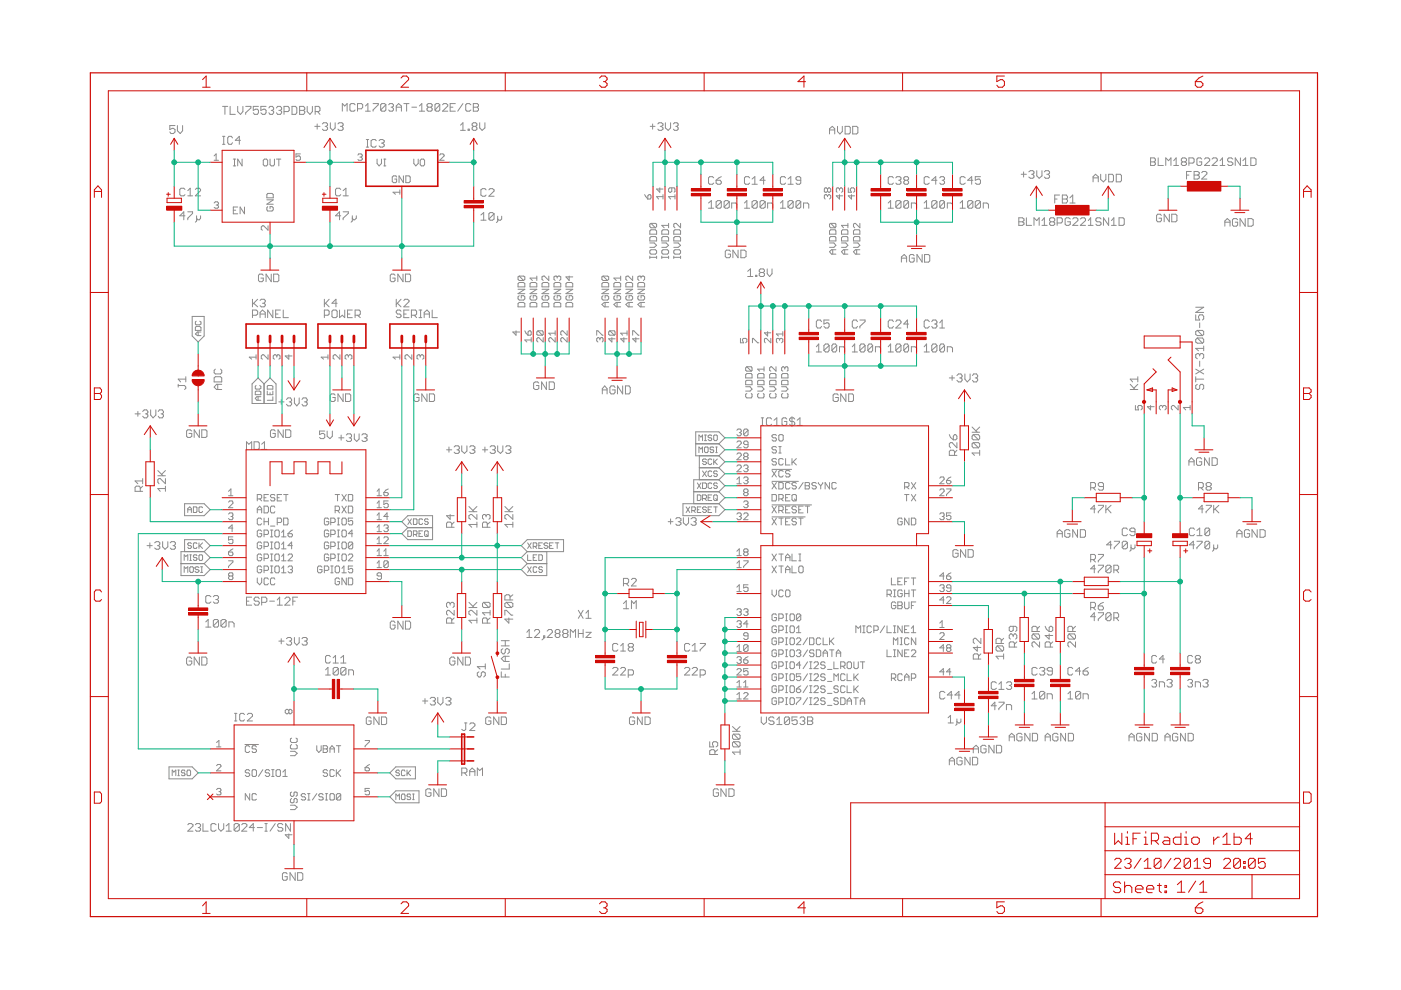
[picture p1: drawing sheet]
<svg xmlns="http://www.w3.org/2000/svg" width="297mm" height="210mm" viewBox="0 0 297 210" stroke-linecap="round" stroke-linejoin="round" font-family="sans-serif">
<g fill="none" stroke="#8b8b8b" stroke-width=".21">
<path d="M37.1 26.6h-1.1v.9l.5-.3 .6 .3v.5l-.3 .3h-.5l-.3-.3M37.6 26.6v1.1l.6 .6 .5-.6v-1.1M45.4 34h.9M45.4 33.1l.4-.5v1.4M47.2 22.6h1.1M47.2 30.6h.5M47.2 28.9h.5M47.4 28.9v1.7M47.7 22.6v1.6M48.8 22.6v1.6h1.1M49.3 29.2l-.3-.3h-.5l-.2 .3v1.1l.2 .3h.5l.3-.3M49.5 35.2h.5"/>
<path d="M49.5 33.7h.5M49.7 33.7v1.5M50.4 22.6v1.1l.6 .5 .5-.5v-1.1M51 29.8h-1.1l.8-.9v1.7M51.3 33.7v1.5l-.9-1.5v1.5M52.1 22.6h1.1v.3l-1.1 1v.3M54.8 22.6h-1.1v.8l.5-.3h.3l.3 .3v.5l-.3 .3h-.5l-.3-.3M55.8 34l.3-.3h.4l.2 .3v.9l-.2 .3h-.4l-.3-.3zM56.4 22.6h-1.1v.8l.6-.3h.3l.2 .3v.5l-.2 .3h-.6l-.3-.3M57 22.9l.3-.3h.5l.2 .3v.2l-.2 .3M57.3 33.7v1.2l.2 .3h.4l.3-.3v-1.2M57.5 23.4h.3"/>
<path d="M57.8 23.4l.2 .3-.2 .5h-.5l-.3-.3M58.6 22.9l.3-.3h.6l.2 .3v.2l-.2 .3M58.6 33.7h.9M59.1 33.7v1.5M59.1 23.4h.4M59.5 23.4l.2 .3-.2 .5h-.6l-.3-.3M60.2 23.7h.9l.2-.3v-.5l-.2-.3h-.9v1.6M61.9 22.6h.8l.2 .3v1l-.2 .3h-.8zM63.5 22.6h.9l.2 .3v.2l-.2 .3 .2 .3v.2l-.2 .3h-.9zM63.5 23.4h.9M63.7 32.6h-.9v.7l.4-.2h.2l.3 .2v.5l-.3 .2h-.5l-.1-.2M65.1 22.6v1.1l.6 .5 .5-.5v-1.1"/>
<path d="M66.7 26.8h1.1M66.8 23.7h.8l.2-.3v-.5l-.2-.3h-.8v1.6M67.2 26.3v1.1M67.3 23.7l.5 .5M68.3 26.3l.3-.3h.6l.2 .3v.2l-.2 .3M68.9 26.8h.3M69.2 26.8l.2 .3v.3l-.2 .2h-.6l-.3-.2M70 26v1.1l.5 .5 .6-.5v-1.1M71.6 26.3l.3-.3h.6l.2 .3v.2l-.2 .3M72.2 26.8h.3M72.5 26.8l.2 .3v.3l-.2 .2h-.6l-.3-.2M72.6 23.6v-1.6l.5 .5 .5-.5v1.6"/>
<path d="M75.3 22.2l-.3-.2h-.6l-.2 .2v1.1l.2 .3h.6l.3-.3M75.8 23.1h.8l.3-.4v-.5l-.3-.2h-.8v1.6M75.9 32.9l.2-.3h.5l.2 .3-.2 .4M76.3 33.3h.3M76.6 33.3l.2 .3v.2l-.2 .2h-.5l-.2-.2M77.5 23.6h1M77.5 22.5l.5-.5v1.6M77.7 31.2h.5M77.7 29.6h.5M77.9 29.6v1.6M79.1 22h1.1v.2l-1.1 1.1v.3M79.8 29.8l-.3-.2h-.5l-.3 .2v1.1l.3 .3h.5l.3-.3"/>
<path d="M79.9 33.7v1l.5 .5 .5-.5v-1M80.4 29.8l.2-.2h.5l.4 .2v.3l-.4 .2M80.9 30.3h.2M81.1 30.3l.4 .4v.2l-.4 .3h-.5l-.2-.3M81.4 35.2h.4M81.4 33.7h.4M81.6 33.7v1.5M81.8 22.2l-.2-.2h-.6l-.3 .2v1.1M81.8 22.2v1.1l-.2 .3h-.6l-.3-.3M81.8 22.2l-1.1 1.1M82.4 22.2l.3-.2h.5l.2 .2v.3l-.2 .2M82.9 22.7h.3"/>
<path d="M83.2 22.7l.2 .4v.2l-.2 .3h-.5l-.3-.3M84 22.7h1.1M84 23.6v-1.1l.5-.5 .6 .5v1.1M84.1 37.5l-.2-.2h-.5l-.2 .2v1l.2 .2h.5l.2-.2v-.5h-.4M85.5 37.3v1.4l-.9-1.4v1.4M85.6 22h1.1M86 37.3h.7l.3 .2v1l-.3 .2h-.7zM86.2 22v1.6M87.3 22.7h1M87.7 33.7v1l.5 .5 .5-.5v-1M88.9 22.5l.5-.5v1.6M88.9 23.6h1.1"/>
<path d="M89.1 34l.2-.3h.5l.2 .3v.9l-.2 .3h-.5l-.2-.3zM90.8 22.7l-.3-.2v-.3l.3-.2h.6l.2 .2v.3l-.2 .2M90.8 22.7l-.3 .4v.2l.3 .3h.6l.2-.3-.2-.6M90.8 22.7h.6M93.2 22.2l-.2-.2h-.5l-.3 .2v1.1M93.2 22.2v1.1l-.2 .3h-.5l-.3-.3M93.2 22.2l-1 1.1M93.2 32.9l.2-.3h.5l.3 .3v.2l-1 .9h1M93.8 22.2l.3-.2h.5l.3 .2v.3l-1.1 1.1h1.1M95.4 22.7h.6M96.5 22h-1.1v1.6h1.1M97.6 27.6h1.1"/>
<path d="M97.6 26.5l.5-.5v1.6M98.1 22l-1.1 1.6M99.3 27.4h.2v.2h-.2zM99.8 22.2l-.3-.2h-.5l-.3 .2v1.1l.3 .3h.5l.3-.3M100.4 26.8h.5M100.4 26.8l-.3-.3v-.2l.3-.3h.5l.2 .3v.2l-.2 .3M100.4 26.8l-.3 .3v.3l.3 .2h.5l.2-.2-.2-.6M100.4 22h.8l.3 .2v.3l-.3 .2 .3 .6-.3 .3h-.8zM100.4 22.7h.8M101.7 26v1.1l.5 .5 .6-.5v-1.1M137.9 26.8h1M138.4 26.3v1.1"/>
<path d="M139.5 26.3l.2-.3h.5l.4 .3v.2l-.4 .3M139.9 39.8v1l-.7-.7h1.4M140 26.8h.2M140.2 26.8l.4 .3v.3l-.4 .2h-.5l-.2-.2M141.1 26v1.1l.6 .5 .5-.5v-1.1M142.4 39.8v.8l-.2 .2-.4-.2v-.5l.2-.3h.9l.2 .3v.5l-.2 .2M142.8 26.3l.2-.3h.5l.3 .3v.2l-.3 .3M143.3 26.8h.2M143.5 26.8l.3 .3v.3l-.3 .2h-.5l-.2-.2M151.3 37.7l-.2-.2h-.6l-.3 .2v1.1l.3 .3h.6l.2-.3M151.8 38.2h.9l.2 .6-.2 .3h-.5l-.4-.3zM152.9 37.5l-1.1 .7"/>
<path d="M158.9 37.7l-.2-.2h-.6l-.3 .2v1.1l.3 .3h.6l.2-.3M159.4 39.1h1.1M159.4 38l.6-.5v1.6M162.2 38.2h-1.1l.8-.7v1.6M166.6 37.7l-.3-.2h-.6l-.2 .2v1.1l.2 .3h.6l.3-.3M167.1 39.1h1.1M167.1 38l.6-.5v1.6M169.8 38.2h-.8l-.2-.2v-.3l.2-.2h.5l.3 .2v1.1l-.3 .3h-.5l-.2-.3M175.9 28.4v-1.1l.6-.5 .5 .5v1.1M175.9 27.6h1.1M177.6 26.8v1.1l.5 .5 .5-.5v-1.1M179.2 26.8h.8l.3 .2v1.1l-.3 .3h-.8z"/>
<path d="M179.9 39.8v1h.6l-.2-.5v-.2l.2-.3h.5l.2 .3v.5l-.2 .2M180.8 26.8h.8l.3 .2v1.1l-.3 .3h-.8zM189.4 37.7l-.2-.2h-.6l-.3 .2v1.1l.3 .3h.6l.2-.3M189.9 37.7l.3-.2h.6l.2 .2v.3l-.2 .2M190.5 38.2h.3M190.8 38.2l.2 .4v.2l-.2 .3h-.6l-.3-.3M191.9 38.2l-.3-.2v-.3l.3-.2h.5l.2 .2v.3l-.2 .2M191.9 38.2l-.3 .4v.2l.3 .3h.5l.2-.3-.2-.6M191.9 38.2h.5M197 37.7l-.3-.2h-.5l-.3 .2v1.1l.3 .3h.5l.3-.3M198.6 38.2h-1.1l.9-.7v1.6M199.2 37.7l.3-.2h.5l.3 .2v.3l-.3 .2"/>
<path d="M199.7 38.2h.3M200 38.2l.3 .4v.2l-.3 .3h-.5l-.3-.3M204.7 37.7l-.4-.2h-.5l-.2 .2v1.1l.2 .3h.5l.4-.3M206.3 38.2h-1.1l.8-.7v1.6M207.9 37.5h-1.1v.7l.6-.2h.2l.3 .2v.6l-.3 .3h-.5l-.3-.3M216.5 36.9h1.1M217 36.4v1.1M218.1 36.4l.4-.2h.5l.2 .2v.3l-.2 .2M218.7 36.9h.3M219 36.9l.2 .4v.2l-.2 .3h-.5l-.4-.3M219.8 36.2v1.1l.5 .5 .6-.5v-1.1M221.4 36.4l.3-.2h.6l.2 .2v.3l-.2 .2"/>
<path d="M221.9 36.9h.4M222.3 36.9l.2 .4v.2l-.2 .3h-.6l-.3-.3M231.8 38.6v-1.1l.5-.6 .6 .6v1.1M231.8 37.7h1.1M233.4 36.9v1.2l.6 .5 .5-.5v-1.2M235.1 36.9h.7l.3 .3v1.1l-.3 .3h-.7zM236.7 36.9h.8l.3 .3v1.1l-.3 .3h-.8zM243.9 33.5h.8l.3 .2v.4l-.3 .2 .3 .3v.2l-.3 .3h-.8zM243.9 34.3h.8M245.6 33.5v1.6h1.1M247.2 35.1v-1.6l.6 .6 .5-.6v1.6M248.9 35.1h1"/>
<path d="M248.9 34.1l.5-.6v1.6M250.7 34.3l-.2-.2v-.4l.2-.2h.5l.4 .2v.4l-.4 .2M250.7 34.3l-.2 .3v.2l.2 .3h.5l.4-.3v-.2l-.4-.3M250.7 34.3h.5M251.6 37.1h.5M252.1 34.6h.8l.3-.3v-.6l-.3-.2h-.8v1.6M252.6 36.4h-1v1.6M253.2 36.4h.7l.4 .2v.3l-.4 .2 .4 .3v.3l-.4 .3h-.7zM253.2 37.1h.7M254.8 33.7l-.3-.2h-.5l-.2 .2v1.1l.2 .3h.5l.3-.3v-.5h-.5M254.8 36.6l.2-.2h.6l.3 .2v.3l-1.1 1.1h1.1M255.4 33.7l.2-.2h.5l.4 .2v.4l-1.1 1h1.1"/>
<path d="M257 33.7l.2-.2h.6l.3 .2v.4l-1.1 1h1.1M258.7 35.1h1M258.7 34.1l.5-.6v1.6M261.4 33.7l-.4-.2h-.5l-.2 .2v.4l.2 .2h.5l.4 .3v.2l-.4 .3h-.5l-.2-.3M263 33.5v1.6l-1.1-1.6v1.6M263.5 35.1h1.1M263.5 34.1l.6-.6v1.6M265.2 33.5h.8l.3 .2v1.1l-.3 .3h-.8zM39.2 40.2l-.2-.3h-.6l-.3 .3v1.1l.3 .2h.6l.2-.2M39.2 45.8h-1.1l.9-.9v1.7M39.8 44.9h1v.3l-1 1.1v.3M39.8 41.5h1"/>
<path d="M39.8 40.4l.5-.5v1.6M41.4 40.2l.3-.3h.6l.2 .3v.2l-1.1 1.1h1.1M41.7 45.8v1.1l-.3 .2M42.5 45.8v.5l-.2 .3h-.4l-.2-.3M45.4 43l.3-.2h.4l.2 .2-.2 .5M45.8 43.5h.3M46.1 43.5l.2 .2v.3l-.2 .1-.7-.1M49.5 44.6h.5M50.4 43.9h-.9v1.4h.9M51.8 43.9v1.4l-.9-1.4v1.4M55.8 58.4l-.2-.3h-.5l-.3 .3v1.1l.3 .2h.5l.2-.2v-.5h-.5M56.6 42.4h1.3l-1.3 .9h1.3"/>
<path d="M56.7 41h1l.2 .3v.6h-1.3v-.6zM56.7 43.8l-.1 .3 .1 .6h1l.2-.2v-.4l-.2-.3h-.4v.4M56.8 47.9v.9l-.9-.9h-.3l-.2 .2v.5l.2 .2M57.5 58.1v1.6l-1.1-1.6v1.6M58 58.1h.9l.2 .3v1.1l-.2 .2h-.9zM72.2 45.8h-1.1l.9-.9v1.7M72.2 40.2l-.2-.3h-.6l-.3 .3v1.1l.3 .2h.6l.2-.2M72.7 44.9h1.2v.3l-1.2 1.1v.3M72.7 40.4l.6-.5v1.6M72.7 41.5h1.2M74.7 45.8v1.1l-.3 .2M75.5 45.8v.5l-.3 .3h-.2l-.3-.3"/>
<path d="M83.8 58.4l-.3-.3h-.5l-.3 .3v1.1l.3 .2h.5l.3-.2v-.5h-.6M84.8 40.8h-1.5l.5 .4M84.8 40.3v.9M85.4 58.1v1.6l-1.1-1.6v1.6M86 58.1h.8l.3 .3v1.1l-.3 .2h-.8zM102 45.6l.6-.5v1.6M102 46.7h1.1M103.1 40.3l-.3-.3h-.5l-.3 .3v1.1l.3 .2h.5l.3-.2M103.7 40.3l.2-.3h.5l.4 .3v.2l-1.1 1.1h1.1M104.8 45.3l-1.1 1.1M104.8 45.3v1.1l-.4 .3h-.5l-.2-.3M104.8 45.3l-.4-.2h-.5l-.2 .2v1.1"/>
<path d="M105.5 45.8v1.1l-.2 .3M106.4 45.8v.6l-.3 .3h-.3l-.3-.3M110.1 58.5l.9 1M110.1 58.5l-.3 .2v.5l.3 .3h.9M110.1 58.5h.9l.3 .2v.5l-.3 .3M113.8 59h-1.4l.5 .5M113.8 58.5v1M116.4 58.5v1l-1-1-.5 .2v.5l.3 .3M118.1 58.7l-.1-.2-.5 .2v.5l.2 .3M118.1 58.7l.3-.2 .5 .2v.5l-.3 .3M118.1 58.7v.3M120.7 58.5v1l-.7-.8h1.4"/>
<path d="M127.9 58.5l.9 1M127.9 58.5l-.3 .2v.5l.3 .3h.9M127.9 59.9h.9l.3 .2v.7h-1.5v-.7zM127.9 58.5h.9l.3 .2v.5l-.3 .3M130.4 59.9h.9l.3 .2v.7h-1.4v-.7zM131.6 59h-1.4l.5 .5M131.6 58.5v1M132.9 59.9h1l.2 .2v.7h-1.4v-.7zM134.1 58.5v1l-.9-1-.5 .2v.5l.2 .3M135.5 59.9h.9l.3 .2v.7h-1.5v-.7zM135.9 58.7l-.2-.2-.5 .2v.5l.3 .3M135.9 58.7l.3-.2 .5 .2v.5l-.3 .3"/>
<path d="M135.9 58.7v.3M136.7 41.3l.7 .9M137.4 41.5l.2-.2h.3l.1 .2-.1 .7h-.5zM137.8 50.4l.2-.2h1l.2 .2v.7h-1.4zM137.8 54.6h1.4M137.8 54.3v.5M137.8 51.5h.9l.5 .5-.5 .4h-.9M138 53h1l.2 .2v.4l-.2 .3h-1l-.2-.3v-.4zM138 47.4h1l.2 .1v.5l-.2 .3M138 48.7h1l.2 .3v.6h-1.4v-.6zM138 47.4l-.2 .1v.5l.2 .3h1M138 47.4l1 .9"/>
<path d="M139.2 54.3v.5M140.3 54.6h1.5M140.3 51.5h.9l.6 .5-.6 .4h-.9M140.3 50.4l.3-.2h.9l.3 .2v.7h-1.5zM140.3 54.3v.5M140.6 41.3v.9M140.6 53h.9l.3 .2v.4l-.3 .3h-.9l-.3-.3v-.4zM140.6 48.7h.9l.3 .3v.6h-1.5v-.6zM140.6 41.7h-1.4l.4 .5M141.8 47.8h-1.5l.5 .5M141.8 47.4v.9M141.8 54.3v.5"/>
<path d="M142.9 50.4l.2-.2h.9l.3 .2v.7h-1.4zM142.9 54.6h1.4M142.9 51.5h.9l.5 .5-.5 .4h-.9M142.9 54.3v.5M143.1 53h.9l.3 .2v.4l-.3 .3h-.9l-.2-.3v-.4zM143.1 48.7h.9l.3 .3v.6h-1.4v-.6zM143.1 41.7h-1.3l.4 .5M143.1 41.3v.9M144.3 47.4v.9l-.9-.9-.5 .1v.5l.2 .3M144.3 54.3v.5M150.2 43l.6-.5v1.6M150.2 44.1h1.1"/>
<path d="M152.9 42.8v1.1l-.2 .2h-.5l-.4-.2M152.9 42.8l-.2-.3h-.5l-.4 .3v1.1M152.9 42.8l-1.1 1.1M154.6 42.8v1.1l-.3 .2h-.5l-.3-.2M154.6 42.8l-.3-.3h-.5l-.3 .3v1.1M154.6 42.8l-1.1 1.1M154.9 53.3l-.3-.3h-.6l-.2 .3v1.1l.2 .2h.6l.3-.2v-.5h-.5M155.1 44.1v-1.1h.9l.2 .3v.8M156.5 53v1.6l-1.1-1.6v1.6M157.1 53h.7l.4 .3v1.1l-.4 .2h-.7zM157.8 44.1h1.1M157.8 43l.5-.5v1.6"/>
<path d="M158.5 57.5l.6-.5v1.6M158.5 58.6h1.1M160.2 58.4h.3v.2h-.3zM160.5 42.8v1.1l-.2 .2h-.5l-.4-.2M160.5 42.8l-.2-.3h-.5l-.4 .3v1.1M160.5 42.8l-1.1 1.1M161.2 57.8l-.2 .2v.4l.2 .2h.6l.3-.2v-.4l-.3-.2M161.2 57.8l-.2-.3v-.2l.2-.3h.6l.3 .3v.2l-.3 .3M161.2 57.8h.6M162.2 42.8v1.1l-.3 .2h-.5l-.3-.2M162.2 42.8l-.3-.3h-.5l-.3 .3v1.1M162.2 42.8l-1.1 1.1"/>
<path d="M162.7 57v1l.5 .6 .5-.6v-1M162.8 44.1v-1.1h.8l.3 .3v.8M165.5 44.1h1.1M165.5 43l.5-.5v1.6M168.2 42.8v1.1l-.3 .2h-.5l-.3-.2M168.2 42.8l-.3-.3h-.5l-.3 .3v1.1M168.2 42.8l-1.1 1.1M169.8 42.8v1.1l-.3 .2h-.5l-.2-.2M169.8 42.8l-.3-.3h-.5l-.2 .3v1.1M169.8 42.8l-1 1.1M170.4 44.1v-1.1h.8l.3 .3v.8M175.5 40.1v.5"/>
<path d="M175.5 41.5v.2M175.5 41.5l-.3-.2h-.3l-.1 .2 .1 .7M175.5 41.5l.2-.2 .4 .2v.4l-.2 .3M175.5 40.1l-.3-.3h-.3l-.1 .3v.5l.1 .2 .6-.2M175.5 40.1l.2-.3 .4 .3v.5l-.2 .2-.4-.2M175.9 50.4l.2-.2h1l.1 .2v.7h-1.3zM175.9 51.5h.9l.4 .5-.4 .4h-.9M176.1 47.4l-.2 .1v.5l.2 .3h1M176.1 48.7h1l.1 .3v.6h-1.3v-.6zM176.1 47.4h1l.1 .1v.5l-.1 .3M176.1 47.4l1 .9M176.6 53v.9"/>
<path d="M177.2 53h-.9l-.4 .4 .4 .5h.9M178 40.1v.2M178 41.3v.9l-.7-.7h1.4M178 40.1l-.3-.3h-.2l-.2 .3v.5l.2 .2M178 40.1l.2-.3 .5 .3v.5l-.3 .2M178.4 49l.3-.3h.9l.2 .3v.6h-1.4zM178.4 50.4l.3-.2h.9l.2 .2v.7h-1.4zM178.4 51.5h.9l.5 .5-.5 .4h-.9M179.1 53v.9M179.8 53h-1l-.4 .4 .4 .5h1M179.8 47.8h-1.4l.4 .5M179.8 47.4v.9"/>
<path d="M180.5 41.3v.9l-.6-.7h1.3M181 49l.2-.3h.9l.2 .3v.6h-1.3zM181 50.4l.2-.2h.9l.2 .2v.7h-1.3zM181 51.5h.9l.4 .5-.4 .4h-.9M181.6 53v.9M182.3 47.4v.9l-.9-.9-.4 .1v.5l.2 .3M182.3 53h-.9l-.4 .4 .4 .5h.9M188.3 43l.5-.5v1.6M188.3 44.1h1.1M191 42.8l-.2-.3h-.6l-.3 .3v1.1M191 42.8v1.1l-.2 .2h-.6l-.3-.2M191 42.8l-1.1 1.1"/>
<path d="M191.1 55.6v-1.1l.6-.5 .5 .5v1.1M191.1 54.7h1.1M192.6 42.8l-.2-.3h-.5l-.3 .3v1.1M192.6 42.8v1.1l-.2 .2h-.5l-.3-.2M192.6 42.8l-1 1.1M193.2 44.1v-1.1h.8l.3 .3v.8M193.8 54.2l-.2-.2h-.5l-.3 .2v1.1l.3 .3h.5l.2-.3v-.6h-.5M195.5 54v1.6l-1.1-1.6v1.6M195.9 43l.5-.5v1.6M195.9 44.1h1.1M196 54h.9l.2 .2v1.1l-.2 .3h-.9zM198.6 42.8l-.2-.3h-.6l-.3 .3v1.1"/>
<path d="M198.6 42.8v1.1l-.2 .2h-.6l-.3-.2M198.6 42.8l-1.1 1.1M200.3 42.8l-.3-.3h-.5l-.3 .3v1.1M200.3 42.8v1.1l-.3 .2h-.5l-.3-.2M200.3 42.8l-1.1 1.1M200.9 44.1v-1.1h.7l.4 .3v.8M203.6 44.1h1.1M203.6 43l.5-.5v1.6M206.3 42.8l-.3-.3h-.6l-.2 .3v1.1M206.3 42.8v1.1l-.3 .2h-.6l-.2-.2M206.3 42.8l-1.1 1.1M207.9 42.8l-1.1 1.1"/>
<path d="M207.9 42.8v1.1l-.3 .2h-.5l-.3-.2M207.9 42.8l-.3-.3h-.5l-.3 .3v1.1M208.5 44.1v-1.1h.7l.4 .3v.8M216 46.2h.8l.3 .2v.4l-.3 .2 .3 .3v.2l-.3 .3h-.8zM216 47h.8M217.6 46.2v1.6h1.1M219.2 47.8v-1.6l.6 .6 .5-.6v1.6M220.9 47.8h1.1M220.9 46.8l.5-.6v1.6M222.8 47l-.3-.2v-.4l.3-.2h.6l.2 .2v.4l-.2 .2M222.8 47l-.3 .3v.2l.3 .3h.6l.2-.3v-.2l-.2-.3M222.8 47h.6"/>
<path d="M223.6 42.2h.5M224.1 47.3h.9l.2-.3v-.6l-.2-.2h-.9v1.6M224.6 41.4h-1v1.6M225.2 41.4h.9l.2 .3v.2l-.2 .3 .2 .3v.2l-.2 .3h-.9zM225.2 42.2h.9M226.8 43h1.1M226.8 41.9l.6-.5v1.6M226.9 46.4l-.3-.2h-.5l-.3 .2v1.1l.3 .3h.5l.3-.3v-.5h-.6M227.4 46.4l.3-.2h.6l.2 .2v.4l-1.1 1h1.1M229 46.4l.4-.2h.5l.2 .2v.4l-1.1 1h1.1M230.7 47.8h1.1M230.7 46.8l.5-.6v1.6"/>
<path d="M233.4 46.4l-.2-.2h-.6l-.3 .2v.4l.3 .2h.6l.2 .3v.2l-.2 .3h-.6l-.3-.3M235.1 46.2v1.6l-1.1-1.6v1.6M235.6 47.8h1.1M235.6 46.8l.6-.6v1.6M237.3 46.2h.8l.3 .2v1.1l-.3 .3h-.8zM246.2 45.7l-.2-.3h-.5l-.3 .3v1.1l.3 .2h.5l.2-.2v-.5h-.5M247.9 45.4v1.6l-1.1-1.6v1.6M248.4 45.4h.9l.2 .3v1.1l-.2 .2h-.9zM259.7 48v-1.1l.5-.6 .6 .6v1.1M259.7 47.1h1.1M262.4 46.6l-.3-.3h-.5l-.3 .3v1.1l.3 .3h.5l.3-.3v-.6h-.5M264 46.3v1.7l-1.1-1.7v1.7"/>
<path d="M264.6 46.3h.8l.3 .3v1.1l-.3 .3h-.8zM39.4 79.9v1.1M40.7 67.1h2.6v4.1l-1.3 1.3-1.3-1.3zM41.6 69.2h.8l.2 .3v.6h-1.2v-.6zM41.6 68.1l-.2 .2v.4l.2 .2h.8l.2-.2v-.4l-.2-.2M42 70.4v.8M42.6 70.4h-.8l-.4 .4 .4 .4h.8M45.7 78.3l-.3 .2v.5l.3 .3h1.1l.2-.3v-.5l-.2-.2M53.5 63.5v1.6M53.5 66.8h.8l.3-.2v-.6l-.3-.3h-.8v1.6M53.8 64.3l.8 .8M54.3 75.7h-1.4l.5 .5"/>
<path d="M54.3 75.2v1M54.6 63.5l-1.1 1.1M55.1 63.7l.3-.2h.6l.2 .2-.2 .6M55.1 67.3v-1.1l.5-.5 .6 .5v1.1M55.1 66.6h1.1M55.6 64.3h.4M56 64.3l.2 .3v.2l-.2 .3h-.6l-.3-.3M56.8 75.2v1l-.9-1h-.3l-.2 .3v.5l.2 .2M57.8 65.7v1.6l-1.1-1.6v1.6M58.4 66.6h.5M58.7 75.5l-.3-.3h-.2l-.3 .3v.5l.3 .2M58.7 75.5l.2-.3h.2l.3 .3v.5l-.3 .2"/>
<path d="M58.7 75.5v.2M59.5 65.7h-1.1v1.6h1.1M60 65.7v1.6h1.2M61.2 75.2v1l-.7-.7h1.4M68.8 66.8h.7l.3-.2v-.6l-.3-.3h-.7v1.6M68.8 63.5v1.6M69 64.3l.8 .8M69.5 75.2v1M69.5 75.7h-1.4l.5 .5M69.8 63.5l-1 1.1M70.6 65.7h.6l.3 .3v1.1l-.3 .2h-.6l-.2-.2v-1.1zM71.5 64.3h-1.1l.8-.8v1.6"/>
<path d="M72 65.7v1.6l.6-.5 .5 .5v-1.6M72.1 75.2v1l-1-1h-.2l-.3 .3v.5l.3 .2M73.7 66.6h.5M73.9 75.5l.2-.3h.3l.2 .3v.5l-.2 .2M73.9 75.5v.2M73.9 75.5l-.2-.3h-.3l-.2 .3v.5l.2 .2M74.7 65.7h-1v1.6h1M75.3 66.8h.8l.3-.2v-.6l-.3-.3h-.8v1.6M75.8 66.8l.6 .5M84 63.5v1.6M84.3 64.3l.7 .8M84.8 75.7h-1.5l.5 .5"/>
<path d="M84.8 75.2v1M85 66l-.2-.3h-.5l-.3 .3 .3 .6h.5l.2 .2v.3l-.2 .2h-.5l-.3-.2M85 63.5l-1 1.1M85.6 66.6h.5M85.6 63.7l.3-.2h.5l.3 .2v.3l-1.1 1.1h1.1M86.7 65.7h-1.1v1.6h1.1M87.2 66.8h.9l.2-.2v-.6l-.2-.3h-.9v1.6M87.3 75.2v1l-.9-1h-.3l-.2 .3v.5l.2 .2M87.8 66.8l.5 .5M88.8 65.7h.6M88.8 67.3h.6M89.1 75.5l-.2-.3h-.2l-.3 .3v.5l.3 .2"/>
<path d="M89.1 75.5l.2-.3h.3l.3 .3v.5l-.3 .2M89.1 75.5v.2M89.2 65.7v1.6M89.9 66.6h1.1M89.9 67.3v-1.1l.6-.5 .5 .5v1.1M91.6 65.7v1.6h1.1M109.4 70.1v1l-.7-.7h1.5M109.8 64.4l.3-.3h.9l.3 .3v.7h-1.5zM109.8 61.3h1.5l-1.5 1h1.5M109.8 60.1l.3-.2h.9l.3 .2v.7h-1.5zM110.1 62.7l-.3 .2v.5l.3 .2h.9l.3-.2v-.5l-.3-.2h-.5v.5M111.3 70.1l.7 1"/>
<path d="M112 70.4l.2-.3h.3l.1 .3v.5l-.1 .2h-.5zM112.4 64.4l.2-.3h1l.2 .3v.7h-1.4zM112.4 61.3h1.4l-1.4 1h1.4M112.4 60.1l.2-.2h1l.2 .2v.7h-1.4zM112.6 72.1h-1.3l.4 .4M112.6 62.7l-.2 .2v.5l.2 .2h1l.2-.2v-.5l-.2-.2h-.5v.5M112.6 71.6v.9M114.1 70.1h.9l.2 .3v.5l-.2 .2M114.1 70.1l-.3 .3v.5l.3 .2h.9M114.1 70.1l.9 1M114.9 64.4l.3-.3h.9l.3 .3v.7h-1.5zM114.9 61.3h1.5l-1.5 1h1.5"/>
<path d="M114.9 60.1l.3-.2h.9l.3 .2v.7h-1.5zM115.2 62.7l-.3 .2v.5l.3 .2h.9l.3-.2v-.5l-.3-.2h-.5v.5M115.2 71.6v.9l-1-.9-.4 .2v.5l.3 .2M117.5 64.4l.2-.3h.9l.3 .3v.7h-1.4zM117.5 61.3h1.4l-1.4 1h1.4M117.5 60.1l.2-.2h.9l.3 .2v.7h-1.4zM117.7 70.1v1M117.7 71.6v.9l-.9-.9-.4 .2v.5l.2 .2M117.7 62.7l-.2 .2v.5l.2 .2h.9l.3-.2v-.5l-.3-.2h-.5v.5M117.7 70.6h-1.3l.4 .5M120 60.1l.2-.2h1l.2 .2v.7h-1.4zM120 64.4l.2-.3h1l.2 .3v.7h-1.4z"/>
<path d="M120 61.3h1.4l-1.4 1h1.4M120.2 70.1v1l-.9-1-.4 .3v.5l.2 .2M120.2 62.7l-.2 .2v.5l.2 .2h1l.2-.2v-.5l-.2-.2h-.5v.5M120.2 71.6v.9l-.9-.9-.4 .2v.5l.2 .2M126.5 71.1v-1h.3l.9 1h.2M127.2 71.8l-.3-.2-.4 .2v.5l.3 .2M127.2 71.8l.2-.2h.3l.2 .2-.2 .7M127.2 71.8v.3M127.6 61.3h1.5l-1.5 1h1.5M127.9 62.7l-.3 .2v.5l.3 .2h.9l.3-.2v-.5l-.3-.2h-.5v.5M128.3 64.1v1M129.1 64.1h-1l-.5 .5 .5 .5h1"/>
<path d="M129.3 70.1l-.2 .3v.5l.2 .2h.9M129.3 70.1h.9l.2 .3v.5l-.2 .2M129.3 70.1l.9 1M129.7 71.6v.9l-.6-.7h1.3M130.2 61.3h1.4l-1.4 1h1.4M130.4 62.7l-.2 .2v.5l.2 .2h.9l.3-.2v-.5l-.3-.2h-.5v.5M130.8 64.1v1M131.6 64.1h-.9l-.5 .5 .5 .5h.9M132.3 71.6v.9l-.7-.7h1.3M132.7 61.3h1.4l-1.4 1h1.4M132.9 62.7l-.2 .2v.5l.2 .2h1l.2-.2v-.5l-.2-.2h-.5v.5M132.9 70.6h-1.3l.4 .5"/>
<path d="M132.9 70.1v1M133.4 64.1v1M134.1 64.1h-.9l-.5 .5 .5 .5h.9M134.1 71.1v-1h.3l.9 1h.2M134.8 71.6v.9l-.7-.7h1.4M135.2 61.3h1.5l-1.5 1h1.5M135.5 62.7l-.3 .2v.5l.3 .2h.9l.3-.2v-.5l-.3-.2h-.5v.5M135.9 64.1v1M136.7 64.1h-1l-.5 .5 .5 .5h1M157 71.7v1h.7l-.3-.5v-.3l.3-.2 .6 .2v.5l-.2 .3M158.1 79.5l.2-.3h1l.1 .3v.6h-1.3zM158.3 77.8h1l.1 .2v.5l-.1 .2"/>
<path d="M158.3 77.8l-.2 .2v.5l.2 .2h1M158.3 77.8l1 .9M159.5 72.7v-1h.2l.9 1h.3M160.6 79.5l.3-.3h.9l.2 .3v.6h-1.4zM162 77.8v.9M162 78.3h-1.4l.5 .4M162.8 70.3v.9l-.7-.6h1.3M163.2 79.5l.2-.3h1l.1 .3v.6h-1.3zM163.4 71.7v1l-.9-1-.4 .2v.5l.1 .3M164.5 77.8v.9l-.9-.9-.4 .2v.5l.2 .2M165.3 71.9l.2-.2 .5 .2v.5l-.3 .3M165.3 71.9l-.3-.2-.4 .2v.5l.2 .3"/>
<path d="M165.3 71.9v.3M165.7 79.5l.3-.3h.9l.2 .3v.6h-1.4zM166 70.3v.9M166 70.8h-1.4l.4 .4M166.4 78l.2-.2h.3l.2 .2v.5l-.2 .2M166.4 78l-.3-.2-.4 .2v.5l.3 .2M166.4 78v.3M173.1 73.5l.5-.6v1.7M173.1 74.6h1.1M174.2 68.2l-.3-.3h-.6l-.2 .3v1l.2 .3h.6l.3-.3M175.8 67.9h-1.1v.8l.6-.3h.2l.3 .3v.5l-.3 .3h-.5l-.3-.3M175.8 73.3v1l-.3 .3h-.5l-.3-.3"/>
<path d="M175.8 73.3l-.3-.4h-.5l-.3 .4v1M175.8 73.3l-1.1 1M177.4 73.3v1l-.3 .3h-.5l-.2-.3M177.4 73.3l-.3-.4h-.5l-.2 .4v1M177.4 73.3l-1 1M178 74.6v-1.1h.8l.3 .3v.8M180.7 74.6h1.1M180.7 73.5l.5-.6v1.7M181.8 68.2l-.3-.3h-.5l-.3 .3v1l.3 .3h.5l.3-.3M182.3 67.9h1.1v.3l-1.1 1v.3M183.4 73.3v1l-.2 .3h-.6l-.3-.3M183.4 73.3l-.2-.4h-.6l-.3 .4v1"/>
<path d="M183.4 73.3l-1.1 1M185 73.3v1l-.2 .3h-.5l-.3-.3M185 73.3l-.2-.4h-.5l-.3 .4v1M185 73.3l-1 1M185.6 74.6v-1.1h.9l.2 .3v.8M188.3 74.6h1.1M188.3 73.5l.5-.6v1.7M189.4 68.2l-.2-.3h-.6l-.3 .3v1l.3 .3h.6l.2-.3M189.9 68.2l.3-.3h.6l.2 .5-1.1 1.1h1.1M191 73.3v1l-.2 .3h-.6l-.3-.3M191 73.3l-.2-.4h-.6l-.3 .4v1M191 73.3l-1.1 1"/>
<path d="M192.6 73.3v1l-.2 .3h-.5l-.3-.3M192.6 73.3l-.2-.4h-.5l-.3 .4v1M192.6 73.3l-1 1M192.6 68.7h-1l.8-.8v1.6M193.2 74.6v-1.1h.8l.3 .3v.8M195.9 74.6h1.1M195.9 73.5l.5-.6v1.7M197 68.2l-.3-.3h-.5l-.3 .3v1l.3 .3h.5l.3-.3M197.5 68.2l.3-.3h.6l.2 .3v.2l-.2 .3M198.1 68.7h.3M198.4 68.7l.2 .3-.2 .5h-.6l-.3-.3M198.6 73.3v1l-.2 .3h-.6l-.3-.3"/>
<path d="M198.6 73.3l-.2-.4h-.6l-.3 .4v1M198.6 73.3l-1.1 1M199.2 68.4l.5-.5v1.6M199.2 69.5h1.1M200.3 73.3v1l-.3 .3h-.5l-.3-.3M200.3 73.3l-.3-.4h-.5l-.3 .4v1M200.3 73.3l-1.1 1M200.9 74.6v-1.1h.7l.4 .3v.8M201.9 79.6v1M202.9 79.6l.3-.3h.5l.3 .3v.3l-.3 .2M204.6 79.3v1.1l.5 .6 .6-.6v-1.1M206.2 79.6l.2-.3h.6l.3 .3v.3l-.3 .2"/>
<path d="M241.2 79.9v1.1M253.5 66.8v1.1h.9l-.3-.6 .3-.5h.6l.2 .3v.5l-.2 .3M253.5 79.9v1.1M253.5 78.3l1.7 1M253.5 65.1h1.7l-1.7 1.1h1.7M253.9 70.1l-.4 .2v.6l.4 .3h1.1M253.9 71.7l-.4 .3v.5l.4 .3h1.1M253.9 70.1h1.1l.2 .2v.6l-.2 .3M253.9 71.7h1.1l.2 .3v.5l-.2 .3M253.9 71.7l1.1 1.1M253.9 70.1l1.1 1.1M254.4 75.2l-.3-.2-.6 .2v.6l.4 .3"/>
<path d="M254.4 68.4v1.1M254.4 75.2v.3M254.4 76.6v1.1M254.4 75.2l.2-.2h.4l.2 .2v.6l-.2 .3M255.2 73.4v1M255.2 78.3l-1.7 1M255.2 73.9h-1.7l.6 .5M28.6 87.7h1.1M29.2 87.2v1.1M30.2 87.2l.4-.3h.5l.2 .3v.3l-.2 .2M30.8 87.7h.3M31.1 87.7l.2 .3-.2 .6h-.5l-.4-.3"/>
<path d="M31.9 86.9v1.1l.5 .6 .6-.6v-1.1M33.5 99.8l1.1 1.1M33.5 87.2l.3-.3h.6l.2 .3v.3l-.2 .2M34.1 87.7h.3M34.4 87.7l.2 .3-.2 .6h-.6l-.3-.3M35.1 99.8l-.9 .8M37.8 81.7h1.3l.3 .4v.2l-.3 .3M37.8 81.5v.6M39.4 80.4h-1.6l.5 .6M40.7 91.4l-.4-.3h-.5l-.2 .3v1.1l.2 .2h.5l.4-.2v-.6h-.6M42.3 91.1v1.6l-1.1-1.6v1.6M42.8 91.1h.8l.3 .3v1.1l-.3 .2h-.8z"/>
<path d="M45.4 80.1l.3-.2h1.1l.2 .2v.9h-1.6zM46.2 81.5v1.1M47 81.5h-1.1l-.5 .6 .5 .5h1.1M52.3 95.3v-1.6l.5 .5 .6-.5v1.6M53.4 81.4l1.3-1.3 1.3 1.3 1.3-1.3 1.2 1.3v4.1h-5.1zM53.9 93.7h.8l.3 .2v1.1l-.3 .3h-.8zM54.1 83.1l.2-.2h.8l.2 .2v.6h-1.2zM54.3 81.7l-.2 .2v.4l.2 .2h.8l.2-.2v-.4l-.2-.2M54.7 84.1v.8M55.3 84.1h-.8l-.4 .3 .4 .5h.8M55.5 95.3h1.1M55.5 94.2l.6-.5v1.6"/>
<path d="M56 81.4v4.1M56.7 82.9v.8h1.1v-.8M56.8 81.7h.8l.2 .2v.6h-1.1v-.6zM57.3 83.3v.4M57.8 84.1v.8h-1.1M58.4 91.4l-.3-.3h-.5l-.3 .3v1.1l.3 .2h.5l.3-.2v-.6h-.6M59.1 85.2h1.1M59.6 84.7v1M60 91.1v1.6l-1.1-1.6v1.6M60.6 91.1h.8l.3 .3v1.1l-.3 .2h-.8zM60.7 84.7l.4-.3h.5l.2 .3v.3l-.2 .2M61.3 85.2h.3"/>
<path d="M61.6 85.2l.2 .3-.2 .6h-.5l-.4-.4M62.4 84.4v1.1l.5 .6 .5-.6v-1.1M64 84.7l.3-.3h.6l.2 .3v.3l-.2 .2M64.5 85.2h.4M64.9 85.2l.2 .3-.2 .6h-.6l-.3-.4M68.9 91.4h-1.1v.8l.5-.3h.3l.3 .3v.5l-.3 .3h-.6l-.2-.3M69.4 91.4v1.1l.6 .5 .5-.5v-1.1M71.1 83.8l-.3-.3h-.5l-.3 .3v1.1l.3 .2h.5l.3-.2v-.6h-.6M71.8 92.8h1.1M72.3 92.2v1.1M72.7 83.5v1.6l-1.1-1.6v1.6M73.3 83.5h.8l.3 .3v1.1l-.3 .2h-.8z"/>
<path d="M73.4 92.2l.3-.2h.6l.2 .2v.4l-.2 .2M74 92.8h.3M74.3 92.8l.2 .3v.2l-.2 .3h-.6l-.3-.3M75.1 92v1.1l.5 .5 .5-.5v-1.1M76.7 92.2l.3-.2h.5l.3 .2v.4l-.3 .2M77.2 92.8h.3M77.5 92.8l.3 .3v.2l-.3 .3h-.5l-.3-.3M88.8 83.8l-.2-.3h-.5l-.4 .3v1.1l.4 .2h.5l.2-.2v-.6h-.5M90.5 83.5v1.6l-1.1-1.6v1.6M91 83.5h.9l.2 .3v1.1l-.2 .2h-.9zM94.7 95.4h1.1M95.2 94.8v1.1"/>
<path d="M96.3 94.8l.2-.3h.6l.3 .3v.3l-.3 .3M96.9 95.4h.2M97.1 95.4l.3 .2v.3l-.3 .2h-.6l-.2-.2M97.9 94.5v1.1l.6 .5 .5-.5v-1.1M99.6 94.8l.2-.3h.6l.3 .3v.3l-.3 .3M100.1 95.4h.3M100.4 95.4l.3 .2v.3l-.3 .2h-.6l-.2-.2M102.3 95.4h1.1M102.8 94.8v1.1M103.9 94.8l.3-.3h.6l.2 .3v.3l-.2 .3M104.4 95.4h.4M104.8 95.4l.2 .2v.3l-.2 .2h-.6l-.3-.2"/>
<path d="M105.5 94.5v1.1l.6 .5 .5-.5v-1.1M107.2 94.8l.3-.3h.5l.3 .3v.3l-.3 .3M107.7 95.4h.3M108 95.4l.3 .2v.3l-.3 .2h-.5l-.3-.2M114.2 81.2l-.2-.2h-.5l-.4 .2v1.1l.4 .3h.5l.2-.3v-.6h-.5M115.8 81v1.6l-1-1.6v1.6M116.4 81h.9l.2 .2v1.1l-.2 .3h-.9zM127.7 83.5v-1.1l.5-.6 .5 .6v1.1M127.7 82.7h1M130.4 82.2l-.2-.4h-.6l-.3 .4v1l.3 .3h.6l.2-.3v-.5h-.6M132 81.8v1.7l-1.1-1.7v1.7M132.6 81.8h.8l.2 .4v1l-.2 .3h-.8z"/>
<path d="M147.5 94.1h4.9M148.2 93.4v-1.2l.4 .5 .3-.5v1.2M148.2 96v-1.2l.4 .4 .3-.4v1.2M148.3 99.2h4.1M148.3 96.6v5.1M148.9 99.9l.9 1.1M149.4 94.9l.1-.1h.5l.1 .1v.8l-.1 .3h-.5l-.1-.3zM149.4 93.4h.4M149.4 92.2h.4M149.5 92.2v1.2M149.8 97.5l-.3-.2-.6 .2v.2l.9 .4-.3 .4h-.3l-.3-.3M149.8 99.9l-.9 1.1"/>
<path d="M150.9 92.4l-.2-.2-.6 .2v.3l.8 .3-.2 .4h-.3l-.3-.2M150.9 97.5l-.2-.2-.6 .2v.7l.3 .3h.3l.2-.3M151.3 94.9l-.1-.1h-.5l-.1 .1 .1 .5h.5l.1 .1-.1 .5h-.5l-.1-.3M151.3 92.4l.2-.2h.4l.2 .2v.8l-.2 .2h-.4l-.2-.2zM151.3 97.3v1.2M151.5 97.9l.6 .6M151.7 94.8h.4M151.7 96h.4M151.9 94.8v1.2M152.1 97.3l-.8 .8M152.4 94.1l1.3 1.3-1.3 1.2M152.4 99.2l1.3 1.2-1.3 1.3"/>
<path d="M152.4 94.1l1.3-1.3-1.3-1.2h-4.9v5h4.9M152.4 96.6l1.3 1.3-1.3 1.3M156.2 93.8l.3-.3h.4l.3 .3v.2l-1 .9h1M156.2 96.3l.3-.3h.4l.3 .3v.3l-1 .9h1M156.2 98.8l.3-.2h.4l.3 .2v.3l-1 .9h1M156.2 91.2l.3-.2h.4l.3 .2v.3l-.3 .2M156.7 91.7h.2M156.9 91.7l.3 .2v.3l-.3 .2h-.4l-.3-.2M157.7 98.8l.2-.2h.4l.3 .2v.3l-.3 .2M157.9 96.8l-.2-.2v-.3l.2-.3h.4l.3 .3v.3l-.3 .2M157.9 96.8l-.2 .2v.2l.2 .3h.4l.3-.3v-.2l-.3-.2M157.9 96.8h.4"/>
<path d="M158.1 80.8l.2-.2h1l.1 .2v.8h-1.3zM158.1 99.3h.2M158.1 82h.9l.4 .5-.4 .4h-.9M158.3 83.4l-.2 .2v.5l.2 .3h1l.1-.3v-.5l-.1-.2M158.3 99.3l.3 .2v.3l-.3 .2h-.4l-.2-.2M158.6 91.2l-.9 1M158.6 94.3h-.7l-.2-.3v-.2l.2-.3h.4l.3 .3v.9l-.3 .2h-.4l-.2-.2M158.6 91.2l-.3-.2h-.4l-.2 .2v1M158.6 91.2v1l-.3 .2h-.4l-.2-.2M160.6 82h1l.4 .5-.4 .4h-1M160.6 80.8l.3-.2h.9l.2 .2v.8h-1.4zM160.9 83.4l-.3 .2v.5l.3 .3h.9l.2-.3v-.5l-.2-.2"/>
<path d="M161.4 88.6h.5M161.4 90.2h.5M161.6 88.6v1.6M163.2 82h.9l.4 .5-.4 .4h-.9M163.2 80.8l.2-.2h1l.1 .2v.8h-1.3zM163.4 83.4l-.2 .2v.5l.2 .3h1l.1-.3v-.5l-.1-.2M163.6 88.9l-.3-.3h-.5l-.3 .3v1.1l.3 .2h.5l.3-.2M163.7 99.5h4.1M163.7 99.8l.9 1.3M164.1 90.2h1.1M164.1 89.1l.6-.5v1.6M164.6 94.9l-.2-.2h-.5l-.2 .2v.2l.2 .3h.5l.2 .2-.2 .4h-.5l-.2-.2"/>
<path d="M164.6 92.3l-.2-.1h-.5l-.2 .1v.3l.2 .2h.5l.2 .3-.2 .4h-.5l-.2-.2M164.6 97.4l-.2-.2h-.5l-.2 .2v.3l.2 .2h.5l.2 .3-.2 .4h-.5l-.2-.3M164.6 99.8l-.9 1.3M165.1 96h.5M165.1 92.3l.3-.1 .7 .1v1l-.3 .2h-.4l-.3-.2zM165.1 94.7h.5M165.4 94.7v1.3M165.7 80.8l.3-.2h.9l.2 .2v.8h-1.4zM165.7 82h.9l.5 .5-.5 .4h-.9M166 83.4l-.3 .2v.5l.3 .3h.9l.2-.3v-.5l-.2-.2M166.1 97.4l-.3-.2-.7 .2v.9l.3 .3h.4l.3-.3M166.1 99.9l-.3-.1-.7 .1v1l.3 .2h.4l.3-.2"/>
<path d="M166.6 97.2v1.4h.9M166.8 88.9l-.2-.3h-.5l-.3 .3v1.1l.3 .2h.5l.2-.2v-.6h-.5M167.5 99.9l-.3-.1h-.5l-.1 .1 .1 .5h.5l.3 .5-.3 .2h-.5l-.1-.2M167.9 88.3v2.2M167.9 97.2v1.4M168.2 97.9l.6 .7M168.5 88.9l-.2-.3h-.6l-.3 .3v.2l.3 .3h.6l.2 .6-.2 .2h-.6l-.3-.2M168.8 97.2l-.9 1M169 89.1l.6-.5v1.6M169 90.2h1.1M177.7 83.8l-.2-.3h-.6l-.3 .3v1.1l.3 .2h.6l.2-.2v-.6h-.6M179.3 83.5v1.6l-1.1-1.6v1.6"/>
<path d="M179.9 83.5h.8l.3 .3v1.1l-.3 .2h-.8zM201.3 80.1h1.1M201.3 92.2l.2 .5 .6 .6M202.4 96.6v-.9l-.3-.2h-.6l-.2 .2v.9h1.6M202.4 92.2h.2l.3 .3v.5l-.3 .3h-.5v-.8zM202.9 93.8v1.1l-1-1.1h-.4l-.2 .3v.5l.2 .3M202.9 95.5l-.5 .5M203.5 80.1h.2M203.7 80.1l.3 .3-.3 .6h-.5l-.3-.4M206.1 90.5l1.1 1.1M206.1 91.6h1.6M206.4 93.8h1.1l.2 .3v.5l-.2 .3"/>
<path d="M206.4 92.2l-.3 .3v.5l.3 .3h1.1M206.4 92.2h1.1l.2 .3v.5l-.2 .3M206.4 93.8l-.3 .3v.5l.3 .3h1.1M206.4 93.8l1.1 1.1M206.4 92.2l1.1 1.1M206.8 80.1h.2M207 80.1l.3 .3-.3 .6h-.6l-.2-.4M207.7 96h-1.6l.5 .6M207.7 95.5v1.1M207.7 90.5l-.8 .9M239.6 82.6h1.6M239.6 81.5l1 1.1"/>
<path d="M240.7 86v.9h.7l-.2-.5 .2-.4h.5l.3 .2v.4l-.3 .3M241.2 80.4h-1.6l.5 .6M241.2 81.5l-.8 .8M243.9 86v.9l-.6-.7h1.4M246.5 86.2l-.2-.2h-.2l-.3 .2v.4l.3 .3M246.5 86.2l.2-.2h.3l.2 .2v.4l-.2 .3M246.5 86.2v.2M249.8 86v.9l-.9-.9h-.3l-.3 .2v.4l.3 .3M252.1 98.7v-1l.5-.6 .6 .6v1M252.1 97.9h1.1M252.3 86.4h-1.4l.5 .5M252.3 86v.9"/>
<path d="M253.5 80.4h1.7M253.9 81.5l-.4 .2v.6l.6 .3 .3-.3v-.6l.2-.2h.4l.2 .2v.6l-.2 .3M254.8 97.3l-.3-.2h-.6l-.2 .2v1.1l.2 .3h.6l.3-.3v-.5h-.5M256.4 97.1v1.6l-1-1.6v1.6M257 97.1h.7l.4 .2v1.1l-.4 .3h-.7zM29.7 104.2v-.9l-.2-.2h-.6l-.3 .2v.9h1.6M30.2 103.1l-.5 .5M30.2 102h-1.6l.6 .6M30.2 101.5v1.1M31.2 115.7h1.1M31.8 115.1v1.1M32.8 115.1l.3-.3h.5l.3 .3-.3 .6"/>
<path d="M33.4 115.7h.2M33.5 100.9h1.6M33.6 115.7l.3 .2v.3l-.3 .3h-.5l-.3-.3M34.5 114.8v1.1l.5 .6 .6-.6v-1.1M35.1 103.6h-1.6l.5 .6M35.1 101.5v1.1l-1.1-1.1h-.3l-.2 .2v.5l.2 .4M35.1 103.1v1.1M36.1 115.1l.2-.3h.6l.3 .3-.3 .6M36.7 115.7h.2M36.9 115.7l.3 .2v.3l-.3 .3h-.6l-.2-.3M38.4 119.5h4.9M39.1 118.8v-1.2l.3 .4 .4-.4v1.2"/>
<path d="M39.1 106.8h4.2l1.3 1.3-1.3 1.2h-4.2zM39.1 117v-2.6h4.2l1.3 1.3-1.3 1.3M39.8 108.7v-.9l.4-.3 .4 .3v.9M39.8 108.1h.8M40.2 118.8h.4M40.2 117.6h.4M40.4 117.6v1.2M40.6 115.3l-.2-.2h-.4l-.2 .2 .2 .4h.4l.2 .2-.2 .4h-.4l-.2-.3M41 107.5h.6l.2 .1v.8l-.2 .3h-.6zM41.8 117.8l-.2-.2h-.4l-.2 .2 .2 .4h.4l.2 .2-.2 .4h-.4l-.2-.2M41.8 115.3l-.2-.2h-.4l-.2 .2v.7l.2 .3h.4l.2-.3M42.2 117.8l.2-.2h.4l.1 .2v.8l-.1 .2h-.4l-.2-.2z"/>
<path d="M42.2 115.1v1.2M42.4 115.7l.5 .6M42.9 107.6l-.1-.1h-.4l-.2 .1v.8l.2 .3h.4l.1-.3M42.9 115.1l-.7 .8M43.3 117h-4.9v5h4.9l1.3-1.2-1.3-1.3M43.3 117l1.3 1.2-1.3 1.3M48.5 109l.2-.3h.5l.2 .3-.2 .5M48.5 106.5l.2-.3h.5l.2 .5-.9 .9h.9M48.5 105.1h.9M48.5 118.9h.9v.3l-.9 .9v.2M48.5 117h.7l.2 .3-.2 .5h-.5l-.2-.2zM48.5 104.2l.5-.5v1.4"/>
<path d="M49 109.5h.2M49.2 109.5l.2 .2-.2 .5h-.5l-.2-.3M49.4 113.8h-.9v.7l.5-.2 .4 .2v.5l-.2 .3h-.5l-.2-.3M49.4 112h-.9l.7-.7v1.4M49.4 116.4l-.9 .6M54.5 105.8h.7l.3-.3v-.5l-.3-.1h-.7v1.3M54.5 108.7v-.9l.6-.5 .4 .5v.9M54.5 108.1h1M55.1 105.8l.4 .4M55.5 112.6l-.3-.2h-.4l-.3 .2v1l.3 .2h.4l.3-.2v-.5h-.4M55.5 115.2l-.3-.3h-.4l-.3 .3v.9l.3 .3h.4l.3-.3v-.4h-.4M55.5 117.7l-.3-.2h-.4l-.3 .2v1l.3 .2h.4l.3-.2v-.5h-.4"/>
<path d="M55.5 110.1l-.3-.3h-.4l-.3 .3v.9l.3 .3h.4l.3-.3M56 110.6h.9M56 107.3h.7l.2 .3v.9l-.2 .2h-.7zM56 105.5h.4M56 118.4h.7l.2-.2v-.5l-.2-.2h-.7v1.4M56 109.8v1.5M56 113.3h.7l.2-.2v-.5l-.2-.2h-.7v1.4M56 115.9h.7l.2-.2v-.5l-.2-.3h-.7v1.5M56.9 104.9h-.9v1.3h.9M56.9 109.8v1.5M57.3 116.4h.5M57.3 118.9h.5"/>
<path d="M57.3 117.5h.5M57.3 111.5h1M57.3 112.4h.5M57.3 113.8h.5M57.3 114.9h.5M57.6 112.4v1.4M57.6 114.9v1.5M57.6 117.5v1.4M58.3 105l-.2-.1h-.5l-.3 .1v.3l.3 .2h.5l.2 .3-.2 .4h-.5l-.3-.2M58.3 107.6l-.2-.3h-.5l-.3 .3v.9l.3 .2h.5l.2-.2M58.3 115.2l.2-.3h.5l.2 .3v.9l-.2 .3h-.5l-.2-.3zM58.3 117.7l.2-.2h.5l.2 .2v1l-.2 .2h-.5l-.2-.2z"/>
<path d="M58.5 112.4h.5l.2 .2v1l-.2 .2h-.5l-.2-.2v-1zM58.8 110.8h.7l.2-.2v-.5l-.2-.3h-.7v1.5M58.8 105.5h.4M59.7 116.4h.9M59.7 104.9h-.9v1.3h.9M59.7 118.9h.9M59.7 112.9l.4-.5v1.4M59.7 115.4l.4-.5v1.5M59.7 118l.4-.5v1.4M59.7 113.8h.9M60.1 104.9h1M60.1 109.8h.8l.2 .3v.9l-.2 .3h-.8z"/>
<path d="M60.6 104.9v1.3M61.1 113.1h.7l.2 .5-.2 .2h-.5l-.2-.2zM61.1 117.7l.2-.2h.5l.2 .5-.9 .9h.9M62 115.7h-.9l.7-.8v1.5M62 112.4l-.9 .7M69.7 115.2l-.3-.3h-.5l-.1 .3v.9l.1 .3h.5l.3-.3v-.4h-.5M69.7 110.1l-.3-.3h-.5l-.1 .3v.9l.1 .3h.5l.3-.3v-.4h-.5M69.7 112.6l-.3-.2h-.5l-.1 .2v1l.1 .2h.5l.3-.2v-.5h-.5M69.7 117.7l-.3-.2h-.5l-.1 .2v1l.1 .2h.5l.3-.2v-.5h-.5M70.1 110.8h.7l.3-.2v-.5l-.3-.3h-.7v1.5M70.1 113.3h.7l.3-.2v-.5l-.3-.2h-.7v1.4M70.1 115.9h.7l.3-.2v-.5l-.3-.3h-.7v1.5"/>
<path d="M70.1 118.4h.7l.3-.2v-.5l-.3-.2h-.7v1.4M71.1 108.2h.6l.3-.1v-.5l-.3-.3h-.6v1.4M71.1 104.9h.9M71.6 116.4h.4M71.6 118.9h.4M71.6 117.5h.4M71.6 109.8h.4M71.6 111.3h.4M71.6 112.4h.4M71.6 113.8h.4M71.6 114.9h.4M71.6 108.2l.4 .5"/>
<path d="M71.6 104.9v1.3M71.7 109.8v1.5M71.7 112.4v1.4M71.7 114.9v1.5M71.7 117.5v1.4M72.5 107.3l.9 1.4M72.5 104.9l.9 1.3M72.7 114.9h.5l.2 .3v.9l-.2 .3h-.5l-.2-.3v-.9zM72.7 117.5h.5l.2 .2v1l-.2 .2h-.5l-.2-.2v-1zM72.7 109.8h.5l.2 .3v.9l-.2 .3h-.5l-.2-.3v-.9zM72.7 112.4h.5l.2 .2v1l-.2 .2h-.5l-.2-.2v-1zM73.4 107.3l-.9 1.4"/>
<path d="M73.4 104.9l-.9 1.3M73.9 104.9h.7l.2 .1v1l-.2 .2h-.7zM73.9 107.3h.7l.2 .3v.9l-.2 .2h-.7zM73.9 117.7l.2-.2h.5l.2 .5-.9 .9h.9M74.8 113.1h-.9l.7-.7v1.4M74.8 115.2v.9l-.2 .3h-.5l-.2-.3M74.8 109.8h-.9v.8l.5-.2h.2l.2 .2-.2 .7h-.5l-.2-.3M74.8 115.2l-.2-.3h-.5l-.2 .3v.9M74.8 115.2l-.9 .9M79.9 104.2l.5-.5v1.4M79.9 106.7l.5-.5v1.4M79.9 109.3l.5-.6v1.5"/>
<path d="M79.9 111.8l.5-.5v1.4M79.9 114.3l.5-.5v1.5M79.9 116.9l.5-.5v1.4M79.9 119.4l.5-.5v1.4M79.9 107.6h1M79.9 105.1h1M79.9 117.8h1M79.9 110.2h1M79.9 115.3h1M79.9 112.7h1M81.4 116.9l.4-.5v1.4M81.4 104.4h.7l.2 .2v.3l-.2 .2h-.5z"/>
<path d="M81.4 117.8h.9M81.4 111.5l.2-.2h.5l.2 .2v.3l-.2 .2M81.4 114.1l.2-.3h.5l.2 .3v.2l-.9 1h.9M81.8 112h.3M82.1 112l.2 .2v.3l-.2 .2h-.5l-.2-.2M82.3 106.2h-.9v.8l.4-.3h.3l.2 .3v.4l-.2 .2h-.5l-.2-.2M82.3 119.2v.9l-.2 .2h-.5l-.2-.2M82.3 119.2l-.2-.3h-.5l-.2 .3v.9M82.3 109.5h-.9l.7-.8v1.5M82.3 119.2l-.9 .9M82.3 103.7l-.5 .2-.4 .5M85.2 110.6l1.3-1.3h5.2v5.1h-5.2l-1.3-1.3 1.3-1.2z"/>
<path d="M86.5 112.6h.6l.1 .1v.8l-.1 .2h-.6zM86.5 111.9h5.2M86.5 110l.7 1.2M87.2 110l-.7 1.2M87.7 110h.5l.2 .2v.7l-.2 .3h-.5zM87.7 113.3h.5l.2-.2v-.4l-.2-.1h-.5v1.1M88.1 113.3l.3 .4M88.8 113.1h.4M89.6 110.2l-.2-.2h-.4l-.2 .2v.7l.2 .3h.4l.2-.3M89.6 112.6h-.8v1.1h.8M90.2 112.6h.4l.2 .1v.8l-.2 .2h-.4l-.2-.2v-.8zM90.4 113.3l.4 .4"/>
<path d="M90.8 110.2l-.2-.2h-.4l-.2 .2 .2 .4h.4l.2 .2-.2 .4h-.4l-.2-.3M95.4 109.1v1l-.7-.8h1.6M95.8 111.8v-.9l-.4-.2h-.5l-.2 .2v.9h1.6M96.3 110.7l-.5 .5M99.4 108.5h1.7M99.4 107.4l1.1 1.1M101.1 107.4l-.8 .8M101.1 109.1v1l-1.1-1-.6 .2v.5l.4 .3M101.1 110.7v1.1M101.1 111.2h-1.7l.6 .6M103.1 109.3l-.3-.2h-.2l-.3 .2v.5l.3 .3M103.1 109.3l.2-.2h.4l.2 .2v.5l-.2 .3"/>
<path d="M103.1 109.3v.3M103.3 111.8v-.9l-.2-.2h-.5l-.3 .2v.9h1.6M103.9 110.7l-.6 .5M107 108.5h1.7M107 107.4l1.1 1.1M108.7 111.2h-1.7l.6 .6M108.7 109.1v1l-1.1-1-.6 .2v.5l.4 .3M108.7 110.7v1.1M108.7 107.4l-.8 .8M110.5 115.7l1.3-1.3h7.7v2.6h-7.7zM111.8 117l-1.3 1.2 1.3 1.3M111.8 119.5h4.1"/>
<path d="M111.9 117.6v1.2h.7M111.9 115.1l.7 1.2M112.6 115.1l-.7 1.2M113.1 118.2h.3M113.1 115.9h.5l.2-.2v-.4l-.2-.2h-.5v1.2M113.4 115.9l.4 .4M113.8 117.6h-.7v1.2h.7M114.2 115.7h.4M114.2 117.6h.6l.2 .2v.8l-.2 .2h-.6zM115 115.1h-.8v1.2h.8M115.9 117v5h-4.1l-1.3-1.2 1.3-1.3M116.2 115.3l-.3-.2-.6 .2 .3 .4 .6 .2-.3 .4h-.3l-.3-.3"/>
<path d="M116.5 115.7h.4M117.3 115.1h-.8v1.2h.8M117.7 115.1h.8M118.1 115.1v1.2M141.7 110.6h1M142.2 110v1.1M143.3 110l.2-.2h.5l.4 .2v.4l-.4 .2M143.8 110.6h.2M144 110.6l.4 .3v.2l-.4 .3h-.5l-.2-.3M144.8 106.8h7.6l1.3 1.3-1.3 1.2h-7.6zM144.9 109.8v1.1l.6 .5 .5-.5v-1.1M145.5 107.5l.7 1.2"/>
<path d="M146.2 107.5l-.7 1.2M146.5 110l.3-.2h.5l.3 .2v.4l-.3 .2M146.7 108.2h.6l.1-.1v-.5l-.1-.1h-.6v1.2M147 108.2l.4 .5M147.1 110.6h.2M147.1 104.3h5.3M147.3 110.6l.3 .3v.2l-.3 .3h-.5l-.3-.3M147.8 104.9h.6l.2 .2v.8l-.2 .2h-.6zM147.8 108.1h.4M147.8 102.4l.8 1.2M148.6 107.5h-.8v1.2h.8M148.6 102.4l-.8 1.2"/>
<path d="M148.9 102.4h.6l.3 .2v.7l-.3 .3h-.6zM148.9 105.7h.6l.3-.2v-.4l-.3-.2h-.6v1.2M149.4 105.7l.4 .4M149.8 107.6l-.3-.1-.6 .1 .3 .5 .6 .1-.3 .5h-.3l-.3-.3M150.1 108.1h.5M150.1 105.5h.5M150.9 102.6l-.2-.2-.6 .2v.7l.3 .3h.3l.2-.3M150.9 100l-.2-.1-.6 .1v.8l.3 .2h.3l.2-.2M150.9 104.9h-.8v1.2h.8M150.9 107.5h-.8v1.2h.8M151.3 105.1l.2-.2h.4l.2 .2v.8l-.2 .2h-.4l-.2-.2zM151.3 107.5h.8"/>
<path d="M151.7 105.7l.4 .4M151.7 107.5v1.2M152.1 102.6l-.2-.2h-.4l-.2 .2 .2 .4h.4l.2 .2-.2 .4h-.4l-.2-.3M152.1 100l-.2-.1h-.4l-.2 .1 .2 .4h.4l.2 .2-.2 .4h-.4l-.2-.2M152.4 104.3l1.3 1.2-1.3 1.3M152.4 101.7l1.3 1.3-1.3 1.3M152.4 101.7h-5.3v5.1M156.2 109l.3-.3h.4l.3 .3v.3l-.3 .2M156.2 101.6l.5-.5v1.5M156.2 116.9l.5-.5v1.4M156.2 119.4l.5-.5v1.4M156.2 102.6h1"/>
<path d="M156.2 117.8h1M156.7 109.5h.2M156.9 109.5l.3 .2v.2l-.3 .3h-.4l-.3-.3M157.7 109l.2-.3h.4l.3 .3v.3l-.9 .9h.9M157.7 106.5l.2-.3h.4l.3 .3v.2l-.3 .3M157.7 101.4l.2-.3h.4l.3 .3v.2l-.3 .3M157.7 118.9h.9v.3l-.9 .9v.2M157.9 117l-.2-.1v-.3l.2-.2h.4l.3 .2v.3l-.3 .1M157.9 104.4l-.2-.2v-.3l.2-.2h.4l.3 .2v.3l-.3 .2M157.9 104.4l-.2 .2v.3l.2 .2h.4l.3-.2v-.3l-.3-.2M157.9 117l-.2 .3v.3l.2 .2h.4l.3-.2v-.3l-.3-.3M157.9 104.4h.4"/>
<path d="M157.9 117h.4M158.1 107h.2M158.1 101.9h.2M158.3 101.9l.3 .2v.2l-.3 .3h-.4l-.2-.3M158.3 107l.3 .1v.3l-.3 .2h-.4l-.2-.2M163.7 104.9h.7l.2 .1v1l-.2 .2h-.7zM163.7 107.1h8.4M163.7 107.3l.9 1.4M163.7 102.1h5.6M163.7 102.3l.9 1.4M163.7 117.5l.9 1.4M163.7 109.6h7"/>
<path d="M163.7 109.8l.9 1.5M164.6 107.3l-.9 1.4M164.6 102.3l-.9 1.4M164.6 117.5l-.9 1.4M164.6 109.8l-.9 1.5M165.1 102.3h.7l.3 .2v.9l-.3 .3h-.7zM165.1 105.8h.7l.3-.3v-.5l-.3-.1h-.7v1.3M165.1 108.2h.7l.3-.1v-.5l-.3-.3h-.7v1.4M165.1 117.5h1M165.1 109.8h1M165.6 105.8l.5 .4M165.6 108.2l.5 .5"/>
<path d="M165.6 109.8v1.5M165.6 117.5v1.4M166.6 110.6h.4M166.6 118.9v-.9l.4-.5 .5 .5v.9M166.6 108.1h.4M166.6 105.5h.4M166.6 118.2h.9M167.5 107.3h-.9v1.4h.9M167.5 102.5l-.3-.2h-.5l-.1 .2v.9l.1 .3h.5l.3-.3M167.5 104.9h-.9v1.3h.9M167.5 109.8h-.9v1.5h.9M167.9 105l.3-.1 .6 .1v1l-.2 .2h-.4l-.3-.2z"/>
<path d="M167.9 117.5v1.4h.9M168.4 105.8l.4 .4M168.8 102.5l-.2-.2-.7 .2v.2l.3 .3h.4l.2 .2-.2 .5h-.4l-.3-.3M168.8 107.6l-.2-.3h-.4l-.3 .3v.2l.3 .3 .6 .1v.3l-.2 .2h-.4l-.3-.2M168.8 110.1l-.2-.3h-.4l-.3 .3v.3l.3 .2 .6 .2v.2l-.2 .3h-.4l-.3-.3M169.4 108.1h.4M169.4 118.9h.4M169.4 117.5h.4M169.4 109.8h.9M169.6 117.5v1.4M169.8 109.8v1.5M170.3 107.3h-.9v1.4h.9"/>
<path d="M170.3 102.3l-.9 1.4M170.7 102.3h.8l.1 .2-.1 .5 .1 .4-.1 .3h-.8zM170.7 107.3h.9M170.7 103h.8M171.2 107.3v1.4M173.1 102.5l-.3-.2-.7 .2v.2l.3 .3h.4l.3 .2-.3 .5h-.4l-.3-.3M173.5 102.3l.5 .7M174 103v.7M174.4 102.3l-.4 .7M175.9 102.3v1.4l-1-1.4v1.4M177.3 102.5l-.2-.2h-.5l-.2 .2v.9l.2 .3h.5l.2-.3M191.3 110.1l-.2-.3h-.5l-.2 .3v.9l.2 .3h.5l.2-.3v-.4h-.4"/>
<path d="M191.8 103.2h.7l.2-.2v-.5l-.2-.2h-.7v1.4M191.8 104.9h.9M192.2 104.9v1.3M192.2 103.2l.5 .5M192.7 109.8v1.5l-.9-1.5v1.5M193.2 109.8h.7l.3 .3v.9l-.3 .3h-.7zM193.2 102.3l1 1.4M193.2 104.9l1 1.3M194.2 102.3l-1 1.4M194.2 104.9l-1 1.3M199.2 101.4l.3-.3h.5l.2 .5-1 1h1M199.2 103.9l.3-.2h.5l.2 .5-1 .9h1"/>
<path d="M199.2 109l.3-.3h.5l.2 .3-.2 .5M199.7 109.5h.3M200 109.5l.2 .2-.2 .5h-.5l-.3-.3M200.7 103.7h.9v.2l-.9 1v.2M200.7 101.9h.7l.2 .2v.2l-.2 .3h-.5l-.2-.3zM201.6 108.7h-.9v.8l.4-.2h.3l.2 .2v.4l-.2 .3h-.5l-.2-.3M201.6 101.1l-.5 .3-.4 .5M203.1 116.8l-.3-.3h-.5l-.3 .3v1.1l.3 .2h.5l.3-.2v-.6h-.6M204.7 116.5v1.6l-1.1-1.6v1.6M205.3 116.5h.8l.3 .3v1.1l-.3 .2h-.8zM224.1 113.9v-1.1l.5-.5 .6 .5v1.1M224.1 113.1h1.1"/>
<path d="M226.8 112.6l-.2-.3h-.5l-.4 .3v1.1l.4 .2h.5l.2-.2v-.6h-.5M228.5 112.3v1.6l-1.1-1.6v1.6M229 112.3h.9l.2 .3v1.1l-.2 .2h-.9zM231.2 103.4h.8l.3-.2v-.6l-.3-.3h-.8v1.6M231.2 118.7h.8l.3-.4v-.5l-.3-.2h-.8v1.6M231.8 118.7l.5 .5M231.8 103.4l.5 .5M232.3 107.9h-1.1l.8-.8v1.6M232.9 107.1h1.1v.3l-1.1 1.1v.2M232.9 117.6h1.1v.2l-1.1 1.1v.3M232.9 119.8h1.1v.3l-1.1 1.1v.2M234 103.2h-.9l-.2-.4v-.2l.2-.3h.6l.3 .3v1.1l-.3 .2h-.6l-.2-.2"/>
<path d="M234.5 107.1v1.6M234.8 107.9l.8 .8M235.6 107.1l-1.1 1.1M235.7 115.5h-1.1l.9-.7v1.6M236.2 114.8h1.1v.2l-1.1 1.1v.3M239 115l-1.1 1.1M239 115l-.3-.2h-.5l-.3 .2v1.1M239 115v1.1l-.3 .3h-.5l-.3-.3M239 112.2l-.2-.2h-.6l-.3 .2v1.1l.3 .3h.6l.2-.3M239.8 115.5v1.1l-.3 .3M240.6 115.5v.6l-.2 .3-.6-.3M240.6 112.7h-.7l-.4-.2v-.3l.4-.2h.5l.2 .2v1.1l-.2 .3h-.5l-.4-.3"/>
<path d="M253.3 115.5h-1.1l.8-.7v1.6M253.3 112.2l-.3-.2h-.6l-.2 .2v1.1l.2 .3h.6l.3-.3M253.8 112.5l.6-.5v1.6M253.8 114.8h1.1v.2l-1.1 1.1v.3M253.8 113.6h1.1M254.1 103.4h.8l.2-.2v-.6l-.2-.3h-.8v1.6M254.6 103.4l.5 .5M255.1 107.9h-1l.8-.8v1.6M255.7 107.1h1.1v.3l-1.1 1.1v.2M256 103.2l-.3-.4v-.2l.3-.3h.5l.3 .3v.2l-.3 .4M256 103.2l-.3 .2v.3l.3 .2h.5l.3-.2v-.3l-.3-.2M256 103.2h.5"/>
<path d="M256.5 112.2v1.1l-.3 .3h-.5l-.2-.3M256.5 115v1.1l-.3 .3h-.5l-.2-.3M256.5 115l-.3-.2h-.5l-.2 .2v1.1M256.5 112.2l-.3-.2h-.5l-.2 .2v1.1M256.5 115l-1 1.1M256.5 112.2l-1 1.1M257.3 107.1v1.6M257.3 115.5v1.1l-.2 .3M257.6 107.9l.8 .8M258.2 115.5v.6l-.3 .3h-.3l-.3-.3M258.4 107.1l-1.1 1.1M262.2 113.9v-1.1l.5-.5 .6 .5v1.1"/>
<path d="M262.2 113.1h1.1M264.9 112.6l-.2-.3h-.6l-.3 .3v1.1l.3 .2h.6l.2-.2v-.6h-.5M266.6 112.3v1.6l-1.1-1.6v1.6M267.1 112.3h.8l.3 .3v1.1l-.3 .2h-.8zM39.1 121.4v-1.2l.3 .3 .4-.3v1.2M40.2 120.3l.2-.1h.4l.2 .1v.8l-.2 .3h-.4l-.2-.3zM40.7 139.7l-.4-.4h-.5l-.2 .4v1l.2 .3h.5l.4-.3v-.5h-.6M42.2 120.3l-.3-.1-.6 .1 .3 .5 .6 .1-.3 .5h-.3l-.3-.3M42.3 139.3v1.7l-1.1-1.7v1.7M42.5 120.2h.4M42.5 121.4h.4M42.8 139.3h.8l.3 .4v1l-.3 .3h-.8z"/>
<path d="M42.8 120.2v1.2M43.6 131.9l.5-.5v1.6M43.6 133h1.1M44.7 126.5l-.3-.2h-.5l-.3 .2v1.1l.3 .3h.5l.3-.3M45.2 126.5l.3-.2h.6l.2 .2-.2 .6M45.7 127.1h.4M46.1 127.1l.2 .3v.2l-.2 .3h-.6l-.3-.3M46.3 131.6v1.1l-.2 .3h-.6l-.3-.3M46.3 131.6l-.2-.2h-.6l-.3 .2v1.1M46.3 131.6l-1.1 1.1M47.9 131.6v1.1l-.2 .3h-.5l-.4-.3M47.9 131.6l-.2-.2h-.5l-.4 .2v1.1"/>
<path d="M47.9 131.6l-1.1 1.1M48.5 133v-1.1h.8l.3 .3v.8M48.7 122.1l-.2-.1v-.3l.2-.3h.5l.2 .3-.2 .4M48.7 122.1h.5M48.7 122.1l-.2 .3v.2l.2 .3h.5l.2-.3-.2-.5M52.3 127.5h.5M53.4 126.6h-1.1v1.7h1.1M54.5 122.5v1l.6 .5 .4-.5v-1M55 127l-.3-.4h-.6l-.2 .4v.2l.2 .3h.6l.3 .2-.3 .6h-.6l-.2-.3M55.5 127.7h.8l.3-.2v-.5l-.3-.4h-.8v1.7M55.5 120.3l-.3-.3h-.4l-.3 .3v.9l.3 .2h.4l.3-.2v-.4h-.4M56 120.9h.7l.2-.1v-.5l-.2-.3h-.7v1.4"/>
<path d="M56.9 122.8l-.2-.3h-.5l-.2 .3v.9l.2 .3h.5l.2-.3M57.2 127.5h1M57.3 121.4h.5M57.3 120h.5M57.6 120v1.4M58.3 120.3l.2-.3h.5l.2 .3v.9l-.2 .2h-.5l-.2-.2zM58.3 122.8l-.2-.3h-.5l-.3 .3v.9l.3 .3h.5l.2-.3M58.8 128.3h1.1M58.8 127.2l.5-.6v1.7M59.1 135.9h1.1M59.6 135.4v1.1M59.7 121.4h.9"/>
<path d="M59.7 120.5l.4-.5v1.4M60.4 127l.3-.4h.5l.3 .6-1.1 1.1h1.1M60.7 135.4l.4-.2h.5l.2 .2v.3l-.2 .2M61.1 120.3l.2-.3h.5l.2 .3-.2 .5M61.3 135.9h.3M61.6 135.9l.2 .4v.2l-.2 .3h-.5l-.4-.3M61.6 120.8h.2M61.8 120.8l.2 .1-.2 .5h-.5l-.2-.2M62.1 127.5h.5M62.4 135.2v1.1l.5 .5 .5-.5v-1.1M63.1 126.6h-1v1.7M64 135.4l.3-.2h.6l.2 .2v.3l-.2 .2"/>
<path d="M64.5 135.9h.4M64.9 135.9l.2 .4v.2l-.2 .3h-.6l-.3-.3M68.3 120.3l-.3-.3h-.4l-.3 .3v.9l.3 .2h.4l.3-.2v-.4h-.5M68.8 120.9h.6l.3-.1v-.5l-.3-.3h-.6v1.4M70 139.2l-.2-.2h-.5l-.3 .2v1.1l.3 .3h.5l.2-.3M70.1 121.4h.5M70.1 120h.5M70.4 120v1.4M70.6 139.5l.5-.5v1.6M71.3 120h.4l.3 .3v.9l-.3 .2h-.4l-.2-.2v-.9zM72 122.8l-.3-.3h-.4l-.2 .3v.9l.2 .3h.4l.3-.3v-.4h-.4M72.2 139.5l.6-.5v1.6"/>
<path d="M72.5 121.4h.9M72.5 120.5l.4-.5v1.4M73.4 122.5v1.5l-.9-1.5v1.5M73.9 122.5h.7l.2 .3v.9l-.2 .3h-.7zM74.8 120h-.9v.8l.5-.3h.2l.2 .3-.2 .6h-.5l-.2-.2M79.9 120.3h1M80.9 122.1h-.7l-.3-.1v-.3l.3-.3h.4l.3 .3v.9l-.3 .3h-.4l-.3-.3M83.8 132l-.3-.3h-.5l-.3 .3v1l.3 .4h.5l.3-.4v-.5h-.6M85.4 131.7v1.7l-1.1-1.7v1.7M86 131.7h.8l.3 .3v1l-.3 .4h-.8zM95.4 128l-.2-.3h-.3l-.2 .3v.6l.2 .2M95.4 128l.4-.3h.2l.3 .3v.6l-.3 .2"/>
<path d="M95.4 128v.3M95.8 132.1v-.8l-.4-.3h-.5l-.2 .3v.8h1.6M96.3 129.4v1l-1.1-1h-.3l-.2 .3v.5l.2 .2M96.3 131l-.5 .5M96.5 139.7l-.3-.4h-.5l-.3 .4v1l.3 .3h.5l.3-.3v-.5h-.6M98.1 139.3v1.7l-1.1-1.7v1.7M98.7 139.3h.8l.3 .4v1l-.3 .3h-.8zM99.4 128.8h1.7M99.4 127.7l1.1 1.1M101.1 131.5h-1.7l.6 .6M101.1 129.4v1l-1.1-1-.6 .3v.5l.4 .2M101.1 131v1.1"/>
<path d="M101.1 127.7l-.8 .9M102.6 127.7h1.1l.2 .3v.6l-.2 .2M102.6 127.7l-.3 .3v.6l.3 .2h1.1M102.6 127.7l1.1 1.1M103.3 132.1v-.8l-.2-.3h-.5l-.3 .3v.8h1.6M103.9 129.9h-1.6l.5 .5M103.9 129.4v1M103.9 131l-.6 .5M106.3 136.9h1.7M106.3 135.8h1.7M106.6 137.5l-.3 .3v.5l.3 .3h.3l.2-.3v-.5l.3-.3 .6 .3v.5l-.4 .3M107 130.4v-1h.4l1 1h.3"/>
<path d="M107.1 135.8v1.1M107.1 139.1v1.1M107.4 127.7h1l.3 .3v.6l-.3 .2M107.4 127.7l-.4 .3v.6l.4 .2h1M107.4 127.7l1 1.1M107.9 131v1.1l-.9-.8h1.7M108 139.1h-1.1l-.6 .6 .6 .5h1.1M108.1 127.2v-.8l-.2-.3h-.5l-.4 .3v.8h1.7M108.7 126.1l-.6 .5M111.7 134.1l.5-.6v1.7M111.7 135.2h1.1M111.9 120.2l.7 1.2"/>
<path d="M112.6 120.2l-.7 1.2M113.3 133.8l.3-.3h.6l.2 .6-1.1 1.1h1.1M113.8 120.3l-.2-.1h-.4l-.1 .1v.8l.1 .3h.4l.2-.3M115 120.3l-.2-.1h-.4l-.2 .1 .2 .5h.4l.2 .1-.2 .5h-.4l-.2-.3M115.3 134.8h.2v.4h-.2zM115.5 135.2l-.6 .5M116 133.8l.4-.3h.5l.2 .6-1.1 1.1h1.1M118 134.3l-.3 .3 .3 .6h.5l.2-.4v-.2l-.2-.3M118 134.3l-.3-.2 .3-.6h.5l.2 .3v.3l-.2 .2M118 134.3h.5M119.6 134.3l-.3 .3 .3 .6h.6l.2-.4v-.2l-.2-.3M119.6 134.3l-.3-.2 .3-.6h.6l.2 .3v.3l-.2 .2"/>
<path d="M119.6 134.3h.6M120.9 135.2v-1.7l.6 .6 .5-.6v1.7M122.6 134.3h1M122.6 133.5v1.7M122.6 129.4l1 1.7M123.6 133.5v1.7M123.6 129.4l-1 1.7M124.2 134.1h1.1l-1.1 1.1h1.1M124.2 131.1h1.1M124.2 130l.5-.6v1.7M131 136.7l-.3-.3h-.5l-.3 .3v1.1l.3 .2h.5l.3-.2M131.6 138h1"/>
<path d="M131.6 136.9l.5-.5v1.6M132.2 128l.6-.6v1.7M132.2 129.1h1.1M132.2 123.7h.8l.3-.3v-.5l-.3-.3h-.8v1.6M132.8 123.7l.5 .5M133.5 137.2l-.3-.3v-.2l.3-.3h.5l.3 .3v.2l-.3 .3M133.5 137.2l-.3 .3v.3l.3 .2h.5l.3-.2-.3-.6M133.5 137.2h.5M133.9 129.1v-1.7l.5 .6 .5-.6v1.7M133.9 122.9l.2-.3h.5l.3 .3v.2l-1 1.1h1M146.2 136.7l-.2-.3h-.6l-.3 .3v1.1l.3 .2h.6l.2-.2M146.7 138h1.1"/>
<path d="M146.7 136.9l.6-.5v1.6M148.4 136.4h1.1v.3l-1.1 1.1v.2M156.2 129.3l.3-.2h.4l.3 .2v.3l-.3 .1M156.2 131.9l.3-.3h.4l.3 .3v.2l-.3 .2M156.2 139.5l.3-.3h.4l.3 .3v.2l-.3 .2M156.2 137.2l.5-.5v1.4M156.2 124.5l.5-.5v1.4M156.2 138.1h1M156.2 125.4h1M156.2 120.3h1M156.7 129.7h.2M156.7 132.3h.2"/>
<path d="M156.7 139.9h.2M156.9 139.9l.3 .3v.2l-.3 .3h-.4l-.3-.3M156.9 132.3l.3 .2v.3l-.3 .2h-.4l-.3-.2M156.9 129.7l.3 .3v.3l-.3 .2h-.4l-.3-.2M157.7 129.3l.2-.2h.4l.3 .2v.3l-.3 .1M157.7 139.9h.6l.3 .3v.2l-.3 .3h-.4l-.2-.3zM158.1 129.7h.2M158.3 129.7l.3 .3v.3l-.3 .2h-.4l-.2-.2M158.6 134.8h-.7l-.2-.1v-.3l.2-.3h.4l.3 .3v.9l-.3 .3h-.4l-.2-.3M158.6 132.3h-.9l.6-.7v1.4M158.6 139.2l-.9 .7M158.6 136.9l-.3-.2h-.4l-.2 .2v1"/>
<path d="M158.6 124h-.9v.7l.4-.2 .5 .2v.5l-.3 .2h-.4l-.2-.2M158.6 136.9v1l-.3 .2h-.4l-.2-.2M158.6 136.9l-.9 1M163.7 125.1v.9l.5 .5 .4-.5v-.9M163.7 120l.9 1.4M164.6 133l-.2-.3h-.5l-.2 .3v.9l.2 .2h.5l.2-.2v-.4h-.4M164.6 135.5l-.2-.3h-.5l-.2 .3v.9l.2 .3h.5l.2-.3v-.5h-.4M164.6 130.4l-.2-.2h-.5l-.2 .2v1l.2 .2h.5l.2-.2v-.5h-.4M164.6 138l-.2-.2h-.5l-.2 .2v1l.2 .2h.5l.2-.2v-.5h-.4M164.6 120l-.9 1.4M165.1 133.6h.7l.3-.1v-.5l-.3-.3h-.7v1.4M165.1 136.2h.7l.3-.3v-.4l-.3-.3h-.7v1.5"/>
<path d="M165.1 131.1h.7l.3-.2v-.5l-.3-.2h-.7v1.4M165.1 138.7h.7l.3-.2v-.5l-.3-.2h-.7v1.4M165.1 120h1M165.6 120v1.4M166.1 125.3l-.3-.2h-.4l-.3 .2v1l.3 .2h.4l.3-.2M166.6 131.6h.4M166.6 134.1h.4M166.6 132.7h.4M166.6 136.7h.4M166.6 135.2h.4M166.6 121.4v-.9l.4-.5 .5 .5v.9M166.6 137.8h.4"/>
<path d="M166.6 139.2h.4M166.6 120.8h.9M166.6 130.2h.4M166.7 125.1h.5l.3 .2v1l-.3 .2h-.5l-.1-.2v-1zM166.7 130.2v1.4M166.7 132.7v1.4M166.7 135.2v1.5M166.7 137.8v1.4M167.7 130.2h.5l.2 .2v1l-.2 .2h-.5l-.2-.2v-1zM167.7 132.7h.5l.2 .3v.9l-.2 .2h-.5l-.2-.2v-.9zM167.7 135.2h.5l.2 .3v.9l-.2 .3h-.5l-.2-.3v-.9zM167.7 137.8h.5l.2 .2v1l-.2 .2h-.5l-.2-.2v-1z"/>
<path d="M167.9 120v1.4h.9M168.8 135.5l.3-.3h.4l.3 .3v.3l-1 .9h1M168.8 138l.3-.2h.4l.3 .2v.3l-.3 .2M168.8 134.1h1M168.8 133.2l.6-.5v1.4M169.4 120.3l.2-.3h.4l.3 .3v.9l-.3 .2h-.4l-.2-.2zM169.4 138.5h.1M169.5 138.5l.3 .2v.3l-.3 .2h-.4l-.3-.2M169.8 130.4v1l-.3 .2h-.4l-.3-.2M169.8 130.4l-1 1M169.8 130.4l-.3-.2h-.4l-.3 .2v1M171.2 135.2l-.9 1.5"/>
<path d="M171.2 137.8l-.9 1.4M171.6 135.2h.8l.2 .3v.9l-.2 .3h-.8zM172.6 138l-.2-.2h-.5l-.3 .2v.3l.3 .2h.5l.2 .2-.2 .5h-.5l-.3-.2M173.1 137.8h.7l.2 .2v1l-.2 .2h-.7zM174 135.5l-.2-.3h-.5l-.2 .3v.9l.2 .3h.5l.2-.3M174.5 135.2v1.5h1M174.5 139.2v-.9l.4-.5 .6 .5v.9M174.5 138.5h1M175.9 135.2v1.5M175.9 137.8h.9M176.1 135.9l.7 .8M176.4 137.8v1.4"/>
<path d="M176.8 135.2l-.9 1M177.3 139.2v-.9l.4-.5 .5 .5v.9M177.3 138.5h.9M181.5 134.1v-1.4l.5 .5 .5-.5v1.4M182.9 134.1h.5M182.9 132.7h.5M183.2 132.7v1.4M184.8 133l-.3-.3h-.4l-.3 .3v.9l.3 .2h.4l.3-.2M185.3 133.6h.6l.3-.1v-.5l-.3-.3h-.6v1.4M187.6 132.7l-1 1.4M188.1 132.7v1.4h.9M188.1 126h.6l.3-.2v-.5l-.3-.2h-.6v1.4"/>
<path d="M188.1 137.8v1.4h.9M188.5 126l.5 .5M189 122.5v1.5h.9M189.4 134.1h.5M189.4 132.7h.5M189.4 136.7v-1.5l.5 .6 .5-.6v1.5M189.4 137.8h.5M189.4 139.2h.5M189.4 125.1h.5M189.4 126.5h.5M189.7 125.1v1.4M189.7 132.7v1.4"/>
<path d="M189.7 137.8v1.4M189.9 127.9l-.2-.3h-.4l-.3 .3v.9l.3 .3h.4l.2-.3v-.4h-.5M190.4 127.6h.7l.2 .3-.2 .5 .2 .4-.2 .3h-.7zM190.4 128.4h.7M190.4 123.3h.5M190.9 136.7h.4M190.9 135.2h.4M191.1 135.2v1.5M191.3 122.5h-.9v1.5h.9M191.3 125.3l-.2-.2h-.5l-.2 .2v1l.2 .2h.5l.2-.2v-.5h-.4M191.3 132.7v1.4l-.9-1.4v1.4M191.3 137.8v1.4l-.9-1.4v1.4"/>
<path d="M191.8 133.5h.4M191.8 127.6v1.2l.2 .3h.5l.2-.3v-1.2M191.8 125.1v1.4M191.8 138.5h.4M191.8 125.8h.9M191.8 123.3h.4M192.7 132.7h-.9v1.4h.9M192.7 122.5h-.9v1.5M192.7 135.5l-.2-.3h-.5l-.2 .3v.9l.2 .3h.5l.2-.3M192.7 137.8h-.9v1.4h.9M192.7 125.1v1.4M193.2 134.1h1"/>
<path d="M193.2 133.2l.5-.5v1.4M193.2 138l.2-.2h.5l.3 .2v.3l-1 .9h1M193.2 125.1h1M193.2 128.4h.5M193.2 122.5h1M193.7 122.5v1.5M193.7 125.1v1.4M194.2 127.6h-1v1.5M194.2 135.2v1.5l-1-1.5v1.5M199.2 134.4l.3-.3h.5l.2 .6-1 .9h1M199.2 132.1l.5-.5v1.4M199.2 133h1"/>
<path d="M199.2 124.2l.3-.2h.5l.2 .2-.2 .5M199.7 124.7h.3M200 124.7l.2 .2-.2 .5h-.5l-.3-.2M200.2 127.2h-1l.8-.7v1.5M200.2 122.1h-1l.8-.7v1.5M200.2 137.4h-1l.8-.7v1.4M200.7 122.1h.7l.2 .3v.2l-.2 .3h-.5l-.2-.3zM200.7 126.8l.2-.3h.5l.2 .3v.2l-.9 1h.9M200.9 137.4l-.2-.2v-.3l.2-.2h.5l.2 .2v.3l-.2 .2M200.9 137.4l-.2 .2v.3l.2 .2h.5l.2-.2v-.3l-.2-.2M200.9 137.4h.5M201.6 124.7h-.7l-.2-.2v-.3l.2-.2h.5l.2 .2v1l-.2 .2h-.5l-.2-.2"/>
<path d="M201.6 121.4l-.9 .7M207.2 136.9v1.1l-.8-.7h1.6M207.5 139.7v-.8l-.3-.3h-.6l-.2 .3v.8h1.6M208 135.3v1.1l-1.1-1.1h-.3l-.2 .3v.6l.2 .2M208 138.6l-.5 .5M211.4 136.9h1.1l.3 .4v.5l-.3 .2M211.4 136.9l-.2 .4v.5l.2 .2h1.1M211.4 136.9l1.1 1.1M212.3 136.4v-.8l-.4-.3h-.5l-.2 .3v.8h1.6M212.8 139.1h-1.6l.5 .6M212.8 138.6v1.1M212.8 135.3l-.5 .6"/>
<path d="M214.8 134.7l-.3-.3h-.3l-.2 .3v.5l.2 .3M214.8 134.7l.3-.3h.2l.3 .3v.5l-.3 .3M214.8 132.8v.8l-.3 .3h-.3l-.2-.3v-.6l.2-.2h1.1l.3 .2v.6l-.3 .3M214.8 134.7v.3M215.1 137.2v-.9l-.3-.2h-.6l-.2 .2v.9h1.6M215.6 136.1l-.5 .5M219.1 134.4h1.1l.2 .3v.5l-.2 .3M219.1 134.4l-.3 .3v.5l.3 .3h1.1M219.1 134.4l1.1 1.1M219.9 133.9v-.9l-.3-.2h-.5l-.3 .2v.9h1.6M220.4 136.1v1.1l-1.1-1.1h-.2l-.3 .2v.6l.3 .3M220.4 132.8l-.5 .6"/>
<path d="M221.6 132.8l.2 .6 .6 .5M222.4 134.4v1.1l-.8-.8h1.6M222.7 137.2v-.9l-.3-.2h-.6l-.2 .2v.9h1.6M222.7 132.8h.2l.3 .2v.6l-.3 .3h-.5v-.9zM223.2 136.1l-.5 .5M226.7 134.4l-.3 .3v.5l.3 .3h1.1M226.7 134.4h1.1l.2 .3v.5l-.2 .3M226.7 134.4l1.1 1.1M227.4 133.9v-.9l-.2-.2h-.5l-.3 .2v.9h1.6M228 136.1v1.1l-1.1-1.1h-.2l-.3 .2v.6l.3 .3M228 132.8l-.6 .6M231.2 128.8h.8l.3-.3v-.5l-.3-.3h-.8v1.6"/>
<path d="M231.8 128.8l.5 .5M232.3 120.6h-1.1l.8-.8v1.6M232.3 130.8h-1.1l.8-.9v1.7M232.9 128.5h.8l.3 .6-.3 .2h-.6l-.2-.2zM232.9 129.9h1.1v.4l-1.1 1v.3M234 127.7l-.6 .3-.5 .5M235.6 120.1l-1.1 1.1M235.6 120.1l-.3-.3h-.5l-.3 .3v1.1M235.6 130.3l-.3-.4h-.5l-.3 .4v1M235.6 120.1v1.1l-.3 .2h-.5l-.3-.2M235.6 130.3v1l-.3 .3h-.5l-.3-.3M235.6 130.3l-1.1 1"/>
<path d="M236.2 120.9h.7l.3-.3v-.5l-.3-.3h-.7v1.6M236.2 131h.7l.3-.2v-.5l-.3-.4h-.7v1.7M236.7 131l.5 .6M236.7 120.9l.5 .5M245.2 139.2l-.2-.2h-.5l-.3 .2v1.1l.3 .3h.5l.2-.3M246.9 139.7h-1.1l.8-.7v1.6M252.8 139.2l-.2-.2h-.5l-.3 .2v1.1l.3 .3h.5l.2-.3M253.7 139.7l-.3-.2v-.3l.3-.2h.5l.3 .2v.3l-.3 .2M253.7 139.7l-.3 .4v.2l.3 .3h.5l.3-.3v-.2l-.3-.4M253.7 139.7h.5M45.9 158.4h.9M45.9 157.4l.5-.4v1.4"/>
<path d="M49.7 152.9h.5M49.7 151.2h.5M50 151.2v1.7M51.8 151.5l-.2-.3h-.5l-.3 .3v1.1l.3 .3h.5l.2-.3M51.9 157.9h2.9M52.4 151.5l.3-.3h.6l.2 .3v.3l-1.1 1.1h1.1M52.9 158.4l-.2-.3h-.4l-.3 .3v.9l.3 .2h.4l.2-.2M54.4 158.4l-.3-.3h-.5l-.2 .5 .2 .2h.5l.3 .2v.3l-.3 .2h-.5l-.2-.2M61.2 150.7l.2-.3h.3l.2 .3v.4l-.2 .2h-.3l-.2-.2M61.2 150.7l-.2-.3h-.3l-.2 .3v.4l.2 .2h.3l.2-.2M61.2 150.7v.4M61.6 159.3h.9l.5 .4-.5 .5h-.9"/>
<path d="M61.8 156.5l-.2 .2v.5l.2 .2h1l.2-.2v-.5l-.2-.2M61.8 157.9l-.2 .2v.5l.2 .2h1l.2-.2v-.5l-.2-.2M67.2 158.1v.9l.4 .5 .5-.5v-.9M68.5 158.1h.7l.2 .3v.2l-.2 .2 .2 .2v.3l-.2 .2h-.7zM68.5 158.8h.7M69 143.1h1M69 142l.5-.5v1.6M70 158.8h.9M70 159.5v-.9l.4-.5 .5 .5v.9M70.6 140.6h1.1M71.3 158.1h.9M71.7 141.8v1.1l-.2 .2h-.6l-.3-.2"/>
<path d="M71.7 141.8l-.2-.3h-.6l-.3 .3v1.1M71.7 141.8l-1.1 1.1M71.8 158.1v1.4M72.2 140.6h1.1M73.3 141.8v1.1l-.2 .2h-.6l-.3-.2M73.3 141.8l-.2-.3h-.6l-.3 .3v1.1M73.3 141.8l-1.1 1.1M73.9 143.1v-1.1h.8l.3 .3v.8M77.4 157h.9v.3l-.9 .9v.2M78.7 152.3l-.3-.3h-.5l-.2 .3v1.1l.2 .2h.5l.3-.2v-.5h-.5M80.4 152v1.6l-1.1-1.6v1.6M80.9 152h.8l.3 .3v1.1l-.3 .2h-.8z"/>
<path d="M89.6 148.6h1.1M90.1 148.1v1.1M91.2 148.1l.3-.2h.6l.2 .2v.3l-.2 .2M91.8 148.6h.3M92.1 148.6l.2 .4v.2l-.2 .3h-.6l-.3-.3M92.8 147.9v1.1l.6 .5 .5-.5v-1.1M94.5 148.1l.3-.2h.5l.3 .2v.3l-.3 .2M95 148.6h.3M95.3 148.6l.3 .4v.2l-.3 .3h-.5l-.3-.3M98.5 153.3h.5M98.7 153.3v1.3l-.2 .3-.6-.3M99.6 153.5l.2-.2h.6l.3 .2v.4l-1.1 1h1.1"/>
<path d="M101.5 142.4l-.3 .3v.5l.3 .3h.3l.2-.3v-.5l.3-.3 .6 .3v.5l-.3 .3M102.9 140.8v1.1M102.9 141.3h-1.7l.6 .6M104.1 152.3l-.3-.3h-.5l-.3 .3v1.1l.3 .2h.5l.3-.2v-.5h-.5M105.8 152v1.6l-1.1-1.6v1.6M106.3 152h.8l.3 .3v1.1l-.3 .2h-.8zM106.3 142.4v1.1h1.7M107.1 143v.5M108 140.8v1.1h-1.7M129.9 141.8l.3-.3h.5l.3 .3v.2l-1.1 1.1h1.1M131.6 141.8l.2-.3h.6l.2 .3v.2l-1 1.1h1M133.2 143.1h.8l.3-.2v-.6l-.3-.3h-.8v1.6"/>
<path d="M134.6 152.3l-.3-.3h-.6l-.2 .3v1.1l.2 .2h.6l.3-.2v-.5h-.6M136.2 152v1.6l-1.1-1.6v1.6M136.8 152h.7l.4 .3v1.1l-.4 .2h-.7zM145.1 141.8l.3-.3h.6l.2 .3v.2l-1.1 1.1h1.1M146.7 141.8l.4-.3h.5l.2 .3v.2l-1.1 1.1h1.1M148.4 143.1h.8l.3-.2v-.6l-.3-.3h-.8v1.6M150.5 157.3v1.1h.8l-.2-.5v-.4l.2-.2h.5l.4 .2v.6l-.4 .3M151.6 160v-.8l-.3-.2h-.5l-.3 .2v.8h1.7M152.2 159l-.6 .5M155.3 155.1h1.6M155.3 154l1.1 1.1M155.6 155.7h1.1l.2 .2v.6l-.2 .3"/>
<path d="M155.6 157.3h1.1l.2 .2v.6l-.2 .3M155.6 157.3l-.3 .2v.6l.3 .3h1.1M155.6 155.7l-.3 .2v.6l.3 .3h1.1M155.6 157.3l1.1 1.1M155.6 155.7l1.1 1.1M156.2 142l.3-.2h.4l.3 .2v.2l-1 .9h1M156.2 148.2h1M156.2 145.7h1M156.2 144.7l.5-.4v1.4M156.2 147.3l.5-.5v1.4M156.9 159.5h-1.6l.5 .5M156.9 159v1"/>
<path d="M156.9 154l-.8 .8M157.7 147.1l.2-.3h.4l.3 .3v.2l-.9 .9h.9M157.7 145.7h.9M157.7 144.7l.4-.4v1.4M158.6 141.8h-.9v.6l.4-.2h.2l.3 .2v.6l-.3 .1-.6-.1M161.4 152v1.1l.5 .5 .6-.5v-1.1M164.1 152.3l-.2-.3h-.6l-.3 .3v.3l.3 .3h.6l.2 .2v.3l-.2 .2h-.6l-.3-.2M164.6 140.6l-.2-.3h-.5l-.2 .3v.9l.2 .3h.5l.2-.3v-.5h-.4M164.6 143.1l-.2-.2h-.5l-.2 .2v1l.2 .2h.5l.2-.2v-.6h-.4M164.6 145.7l-.2-.3h-.5l-.2 .3v.9l.2 .2h.5l.2-.2v-.5h-.4M164.6 148.2l-.2-.3h-.5l-.2 .3v.9l.2 .3h.5l.2-.3v-.5h-.4M164.7 153.6h1.1"/>
<path d="M164.7 152.6l.5-.6v1.6M165.1 148.9h.7l.3-.3v-.4l-.3-.3h-.7v1.5M165.1 141.3h.7l.3-.3v-.4l-.3-.3h-.7v1.5M165.1 143.8h.7l.3-.3v-.4l-.3-.2h-.7v1.4M165.1 146.3h.7l.3-.2v-.4l-.3-.3h-.7v1.4M166.6 149.4h.4M166.6 145.4h.4M166.6 146.8h.4M166.6 147.9h.4M166.6 142.9h.4M166.6 144.3h.4M166.6 141.8h.4"/>
<path d="M166.6 140.3h.4M166.7 140.3v1.5M166.7 142.9v1.4M166.7 145.4v1.4M166.7 147.9v1.5M167.4 152.3l-.2-.3h-.6l-.3 .3v1.1M167.4 152.3v1.1l-.2 .2h-.6l-.3-.2M167.4 152.3l-1.1 1.1M167.7 147.9h.5l.2 .3v.9l-.2 .3h-.5l-.2-.3v-.9zM167.7 140.3h.5l.2 .3v.9l-.2 .3h-.5l-.2-.3v-.9zM167.7 142.9h.5l.2 .2v1l-.2 .2h-.5l-.2-.2v-1zM167.7 145.4h.5l.2 .3v.9l-.2 .2h-.5l-.2-.2v-.9z"/>
<path d="M168.8 146.1h.7l.3 .2v.3l-.3 .2h-.4l-.3-.2zM168.8 147.9h1v.3l-1 .9v.3M169 152h-1.1v.9l.6-.3h.3l.2 .3v.5l-.2 .2h-.5l-.4-.2M169.6 152.3l.3-.3h.5l.2 .3v.3l-.2 .3M169.8 141h-1l.7-.7v1.5M169.8 142.9h-1v.6l.6-.1 .4 .1v.6l-.3 .2h-.4l-.3-.2M169.8 145.4l-1 .7M170.1 152.9h.3M170.4 152.9l.2 .2v.3l-.2 .2h-.5l-.3-.2M171.2 152h.9l.2 .3v.3l-.2 .3 .2 .2v.3l-.2 .2h-.9zM171.2 152.9h.9M171.2 145.4l-.9 1.4"/>
<path d="M171.2 147.9l-.9 1.5M171.2 142.9l-.9 1.4M171.2 140.3l-.9 1.5M171.6 149.4h.5M171.6 145.4h.5M171.6 146.8h.5M171.6 147.9h.5M171.6 142.9h.5M171.6 144.3h.5M171.6 141.8h.5M171.6 140.3h.5M171.9 140.3v1.5"/>
<path d="M171.9 142.9v1.4M171.9 145.4v1.4M171.9 147.9v1.5M172.6 148.2l.2-.3h.5l.2 .6-.9 .9h.9M172.6 145.7l.2-.3h.5l.2 .5-.9 .9h.9M172.6 140.6l.2-.3h.5l.2 .5-.9 1h.9M172.6 143.1l.2-.2h.5l.2 .5-.9 .9h.9M174.9 145.7l-.2-.3h-.4l-.3 .3v.2l.7 .2 .2 .2v.3l-.2 .2h-.4l-.3-.2M174.9 140.6l-.2-.3h-.4l-.3 .3v.2l.7 .2 .2 .3v.2l-.2 .3h-.4l-.3-.3M174.9 143.1l-.2-.2h-.4l-.3 .2v.3l.7 .1 .2 .3v.3l-.2 .2h-.4l-.3-.2M174.9 148.2l-.2-.3h-.4l-.3 .3v.3l.7 .1 .2 .3v.2l-.2 .3h-.4l-.3-.3M175.5 147h.9"/>
<path d="M175.5 149.6h.9M175.5 144.5h.9M175.5 141.9h.9M176.8 144.3v-1.4l.5 .5 .4-.5v1.4M176.8 140.3v1.5h.9M177.7 145.7l-.2-.3h-.4l-.3 .3v.2l.7 .2 .2 .2v.3l-.2 .2h-.4l-.3-.2M177.7 148.2l-.2-.3h-.4l-.3 .3v.3l.7 .1 .2 .3v.2l-.2 .3h-.4l-.3-.3M178.2 141.3h.7l.3-.3v-.4l-.3-.3h-.7v1.5M178.2 147.9h.7l.3 .3v.9l-.3 .3h-.7zM178.7 141.3l.5 .5M179.2 143.1l-.3-.2h-.5l-.2 .2v1l.2 .2h.5l.3-.2M179.2 145.7l-.3-.3h-.5l-.2 .3v.9l.2 .2h.5l.3-.2"/>
<path d="M179.6 148.6h.9M179.6 140.6l.3-.3h.4l.2 .3v.9l-.2 .3h-.4l-.3-.3zM179.6 145.4v1.4h.9M179.6 142.9v1.4h.9M179.6 149.4v-.9l.5-.6 .4 .6v.9M181 140.3v1.2l.3 .3h.4l.3-.3v-1.2M181 142.9v1.4M181 145.4v1.4M181 147.9h1M181.3 146.1l.7 .7M181.3 143.5l.7 .8M181.5 147.9v1.5"/>
<path d="M182 145.4l-1 .9M182 142.9l-1 .9M182.4 148.6h.9M182.4 149.4v-.9l.5-.6 .4 .6v.9M182.4 140.3h.9M182.9 140.3v1.5M189 143.8h.7l.2-.3v-.4l-.2-.2h-.7v1.4M189.4 143.8l.5 .5M191.3 143.1l-.2-.2h-.5l-.2 .2v1l.2 .2h.5l.2-.2M191.8 143.5h.9M191.8 144.3v-.9l.4-.5 .5 .5v.9M193.2 143.8h.7l.3-.3v-.4l-.3-.2h-.7v1.4"/>
<path d="M200.2 142.4h-1l.8-.6v1.3M200.3 146.8l-.3-.2h-.5l-.3 .2v1.1l.3 .3h.5l.3-.3M201 152.2l.5-.5v1.6M201 153.3h1.1M201.6 142.4h-.9l.7-.6v1.3M202 147.4h-1.1l.8-.8v1.6M202.9 152.4v1.1l-.3 .3M203.6 147.4h-1.1l.8-.8v1.6M203.7 152.4v.6l-.2 .3-.6-.3M206.4 159.6v-1.1l.5-.5 .6 .5v1.1M206.4 158.8h1.1M209.1 158.3l-.3-.3h-.5l-.3 .3v1.1l.3 .2h.5l.3-.2v-.6h-.5"/>
<path d="M210.8 158v1.6l-1.1-1.6v1.6M211.3 144.8l-.4-.2h-.5l-.2 .2v1.1l.2 .3h.5l.4-.3M211.3 149.6h-1.1l.7-.7v1.6M211.3 158h.8l.3 .3v1.1l-.3 .2h-.8zM211.8 145.1l.5-.5v1.6M211.8 148.9h1.1v.2l-1.1 1.1v.3M211.8 146.2h1.1M213.4 144.8l.3-.2h.5l.3 .2v.3l-.3 .2M213.4 150.5v-1.1h.8l.3 .2v.9M214 157.1v-1.1l.5-.5 .6 .5v1.1M214 156.2h1.1M214 145.3h.2"/>
<path d="M214.2 145.3l.3 .4v.2l-.3 .3h-.5l-.3-.3M216.7 155.7l-.3-.2h-.5l-.3 .2v1.1l.3 .3h.5l.3-.3v-.6h-.5M218.4 155.5v1.6l-1.1-1.6v1.6M218.8 147.1l.5-.5v1.6M218.8 148.2h1.1M218.9 155.5h.8l.3 .2v1.1l-.3 .3h-.8zM219.9 141.8l-.3-.3h-.5l-.3 .3v1.1l.3 .2h.5l.3-.2M220.4 141.8l.3-.3h.6l.2 .3v.2l-.2 .3M220.9 142.3h.4M221.3 142.3l.2 .3v.3l-.2 .2h-.6l-.3-.2M221.5 146.8l-.2-.2h-.6l-.3 .2v1.1M221.5 146.8v1.1l-.2 .3h-.6l-.3-.3"/>
<path d="M221.5 146.8l-1.1 1.1M221.6 156.2h1.1M221.6 157.1v-1.1l.5-.5 .6 .5v1.1M222 148.2v-1.1h.9l.2 .3v.8M223.1 142.3h-.7l-.4-.3v-.2l.4-.3h.5l.2 .3v1.1l-.2 .2h-.5l-.4-.2M224.3 155.7l-.3-.2h-.5l-.3 .2v1.1l.3 .3h.5l.3-.3v-.6h-.5M225.9 155.5v1.6l-1-1.6v1.6M226.4 148.2h1M226.4 147.1l.5-.5v1.6M226.5 155.5h.9l.2 .2v1.1l-.2 .3h-.9zM227.4 141.8l-.2-.3h-.5l-.3 .3v1.1l.3 .2h.5l.2-.2M229.1 146.8l-.2-.2h-.6l-.3 .2v1.1"/>
<path d="M229.1 146.8v1.1l-.2 .3h-.6l-.3-.3M229.1 146.8l-1.1 1.1M229.1 142.3h-1.1l.9-.8v1.6M229.6 142.3h.9l.2 .6-.2 .2h-.5l-.4-.2zM229.6 148.2v-1.1h.9l.2 .3v.8M230.7 141.5l-1.1 .8M239.4 156.2h1.1M239.4 157.1v-1.1l.5-.5 .6 .5v1.1M242.1 155.7l-.3-.2h-.6l-.2 .2v1.1l.2 .3h.6l.3-.3v-.6h-.5M243.7 155.5v1.6l-1-1.6v1.6M244.2 144.3l.3-.2h.5l.2 .2v.3l-.2 .2M244.3 155.5h.8l.3 .2v1.1l-.3 .3h-.8z"/>
<path d="M244.7 144.8h.3M245 144.8l.2 .4v.2l-.2 .3h-.5l-.3-.3M245.8 145.7v-1.1h.8l.3 .2v.9M247 156.2h1.1M247 157.1v-1.1l.5-.5 .6 .5v1.1M247.4 144.3l.3-.2h.6l.2 .2v.3l-.2 .2M248 144.8h.3M248.3 144.8l.2 .4v.2l-.2 .3h-.6l-.3-.3M249.7 155.7l-.3-.2h-.5l-.3 .2v1.1l.3 .3h.5l.3-.3v-.6h-.5M251.3 155.5v1.6l-1-1.6v1.6M251.8 144.3l.3-.2h.5l.2 .2v.3l-.2 .2M251.9 155.5h.8l.3 .2v1.1l-.3 .3h-.8z"/>
<path d="M252.3 144.8h.3M252.6 144.8l.2 .4v.2l-.2 .3h-.5l-.3-.3M253.4 145.7v-1.1h.8l.3 .2v.9M255 144.3l.3-.2h.6l.2 .2v.3l-.2 .2M255.6 144.8h.3M255.9 144.8l.2 .4v.2l-.2 .3h-.6l-.3-.3M35.8 162.6h4.9l1.3 1.3-1.3 1.2h-4.9zM36.5 164.5v-1.2l.4 .4 .4-.4v1.2M37.7 164.5h.3M37.7 163.3h.3M37.9 163.3v1.2M39.2 163.5l-.1-.2h-.5l-.1 .4 .1 .2h.5l.1 .4-.1 .2h-.5l-.1-.2"/>
<path d="M39.8 174.9l.3-.3h.5l.3 .3v.2l-1.1 1.1h1.1M39.8 163.3h.4l.2 .2v.8l-.2 .2h-.4l-.2-.2v-.8zM41.4 174.9l.3-.3h.6l.2 .3-.2 .6M42 175.5h.3M42.3 175.5l.2 .2v.3l-.2 .2h-.6l-.3-.2M43 174.6v1.6h1.1M45.8 174.9l-.3-.3h-.5l-.3 .3v1.1l.3 .2h.5l.3-.2M45.9 162.3l.3-.2h.5l.1 .4-.9 .9h.9M45.9 167.4l.3-.2h.5l.1 .2-.1 .4M46.3 174.6v1.1l.5 .5 .6-.5v-1.1M46.4 167.8h.3M46.7 167.8l.1 .3-.1 .4h-.5l-.3-.1"/>
<path d="M47.9 176.2h1.1M47.9 175.1l.6-.5v1.6M50.7 174.9v1.1l-.3 .2h-.5l-.3-.2M50.7 174.9l-.3-.3h-.5l-.3 .3v1.1M50.7 174.9l-1.1 1.1M51.2 174.9l.3-.3h.6l.2 .3v.2l-1.1 1.1h1.1M52.9 163.4l-.2-.2h-.4l-.3 .2v.3l.7 .2 .2 .2v.3l-.2 .2h-.4l-.3-.2M52.9 168.3v1.3l-.9-1.3v1.3M53.6 163.2h.5l.3 .2v1l-.3 .2h-.5l-.2-.2v-1zM54 175.5h-1.1l.8-.9v1.6M54.4 168.5l-.3-.2h-.5l-.2 .2v1l.2 .1h.5l.3-.1M54.5 175.5h1.1"/>
<path d="M55.7 163.2l-.9 1.4M56.2 176.2h.5M56.2 174.6h.5M56.4 174.6v1.6M57.2 163.4l-.3-.2h-.4l-.3 .2v.3l.7 .2 .3 .2v.3l-.3 .2h-.4l-.3-.2M57.6 163.2h.5M57.6 164.6h.5M57.8 163.2v1.4M58.4 174.6l-1.1 1.6M58.8 163.2h.5l.2 .2v1l-.2 .2h-.5l-.3-.2v-1zM60 174.9l-.3-.3h-.6l-.2 .3 .2 .6h.6l.3 .2v.3l-.3 .2h-.6l-.2-.2M60 164.6h.9"/>
<path d="M60 163.7l.5-.5v1.4M61.2 176.8v1l-.7-.8h1.4M61.6 174.6v1.6l-1-1.6v1.6M61.6 170.7h.9l.5 .4-.5 .6h-.9M61.8 167.9l-.2 .2v.5l.2 .3h.3l.2-.3v-.5l.2-.2 .5 .2v.5l-.2 .3M61.8 169.3l-.2 .2v.5l.5 .2 .2-.2v-.5l.2-.2h.3l.2 .2v.5l-.2 .2M64.8 168.5l-.3-.2h-.4l-.2 .4 .2 .2h.4l.3 .3v.3l-.3 .1-.6-.1M65.2 168.3h.5M65.2 169.6h.5M65.5 168.3v1.3M67.2 168.3l-1 1.3M68.5 168.5l-.2-.2h-.5l-.2 .4 .2 .2h.5l.2 .3v.3l-.2 .1-.7-.1"/>
<path d="M69 168.3h.4M69 169.6h.4M69.2 168.3v1.3M69.4 163.4l-.2-.2h-.4l-.3 .2v.3l.7 .2 .2 .2v.3l-.2 .2h-.4l-.3-.2M70.1 168.3h.5l.3 .2v1l-.3 .1h-.5l-.1-.1v-1zM70.9 163.4l-.3-.2h-.5l-.1 .2v1l.1 .2h.5l.3-.2M71.3 163.2v1.4M71.6 163.9l.6 .7M72.2 168.5v1l-.1 .1h-.5l-.3-.1M72.2 168.5l-.1-.2h-.5l-.3 .2v1M72.2 168.5l-.9 1M72.2 163.2l-.9 .9"/>
<path d="M77.4 162.8h.7l.2 .2v.3l-.6 .1-.3-.1zM78.3 167.2h-.9v.6l.5-.2 .4 .2v.6l-.2 .1-.7-.1M78.3 162.1l-.9 .7M82.7 168.9l1.2-1.2h4.9v2.5h-4.9zM82.7 163.9l1.2-1.3h4.2v2.5h-4.2zM83.9 169.5v-1.1l.4 .4 .4-.4v1.1M84.7 163.5l-.2-.2h-.3l-.3 .4 .6 .2 .2 .4-.2 .2-.6-.2M85.3 168.4h.4l.2 .2v.8l-.2 .1h-.4l-.2-.1v-.8zM85.9 163.5l-.2-.2h-.4l-.2 .2v.8l.2 .2h.4l.2-.2M86.3 163.3v1.2M86.5 163.9l.6 .6M87.1 168.6l-.2-.2h-.4l-.2 .4 .2 .1h.4l.2 .5-.2 .1h-.4l-.2-.1"/>
<path d="M87.1 163.3l-.8 .8M87.5 168.4h.3M87.5 169.5h.3M87.7 168.4v1.1M91.4 167.5l-.3-.2h-.5l-.3 .2v1.1l.3 .3h.5l.3-.3v-.5h-.5M93.1 167.3v1.6l-1.1-1.6v1.6M93.6 167.3h.8l.3 .2v1.1l-.3 .3h-.8zM97.9 163.9h.8l.3-.3v-.5l-.3-.3h-.8v1.7M98.5 163.9l.5 .6M99.6 164.5v-1.1l.5-.6 .6 .6v1.1M99.6 163.6h1.1M101.2 164.5v-1.7l.5 .6 .6-.6v1.7"/>
<path d="M152.3 167.5l-.2-.2h-.6l-.3 .2v1.1l.3 .3h.6l.2-.3v-.5h-.5M153.9 167.3v1.6l-1.1-1.6v1.6M154.5 167.3h.8l.3 .2v1.1l-.3 .3h-.8zM201.3 162.2v-1.1l.6-.5 .5 .5v1.1M201.3 161.3h1.1M204 160.8l-.3-.2h-.5l-.3 .2v1.1l.3 .3h.5l.3-.3v-.6h-.5M205.7 160.6v1.6l-1.1-1.6v1.6M206.2 160.6h.8l.3 .2v1.1l-.3 .3h-.8zM60.9 185.3l-.3-.3h-.5l-.2 .3v1.1l.2 .2h.5l.3-.2v-.5h-.5M62.6 185v1.6l-1.1-1.6v1.6M63.1 185h.8l.3 .3v1.1l-.3 .2h-.8z"/>
</g>
<g fill="none" stroke="#cf0b06" stroke-width=".21">
<path d="M138.5 39.5v5.1M141 39.5v5.1M143.5 39.5v5.1M176.6 39.5v5.1M179.1 39.5v5.1M181.6 39.5v5.1M110.5 67.4v5.1M113.1 67.4v5.1M115.6 67.4v5.1M118.1 67.4v5.1M120.7 67.4v5.1M128.3 67.4v5.1"/>
<path d="M130.8 67.4v5.1M133.4 67.4v5.1M135.9 67.4v5.1M158.8 70v5M161.3 70v5M163.9 70v5M166.4 70v5M242.6 71.2h7.6v2.6h-7.6zM244.5 78.2l.6 .7-2.5 2.5v3.8M248.3 75.7l-.6 .6 2.5 2.6v6.3M250.2 72.5h2.6v12.7M52.2 95.4h25.4v30.4h-25.4z"/>
<path d="M72.5 97.9v2.5h-2.5v-2.5h-2.6v2.5h-2.5v-2.5h-2.6v2.5h-2.5v-2.5h-2.5v5.1M156.2 97.9h5.1M156.2 95.4h5.1M156.2 92.8h5.1M243.2 82.7h1.9v2.5M243.2 82.7l1.2-.5v.8zM248.5 82.2l1 .5-1 .3zM249.5 82.7h-1.8v2.5M47.1 108.1h5.1M47.1 105.5h5.1M47.1 118.2h5.1M47.1 110.6h5.1"/>
<path d="M47.1 115.7h5.1M47.1 113.1h5.1M77.6 108.1h5.1M77.6 105.5h5.1M77.6 118.2h5.1M77.6 110.6h5.1M77.6 115.7h5.1M77.6 113.1h5.1M156.2 108.1h5.1M156.2 105.5h5.1M156.2 103h5.1M156.2 118.2h5.1"/>
<path d="M156.2 100.4h5.1M156.2 110.6h5.1M161.3 115.7h35.6v35.5h-35.6zM163.9 115.7v-2.6h-2.6v-22.8h35.6v22.8h-2.6v2.6M196.9 105.5h5.1M196.9 103h5.1M196.9 110.6h5.1M47.1 120.8h5.1M47.1 123.3h5.1M77.6 120.8h5.1M77.6 123.3h5.1M156.2 133.5h5.1"/>
<path d="M156.2 136h5.1M156.2 138.5h5.1M156.2 125.8h5.1M156.2 120.8h5.1M156.2 130.9h5.1M196.9 133.5h5.1M196.9 136h5.1M196.9 138.5h5.1M196.9 125.8h5.1M196.9 128.4h5.1M196.9 123.3h5.1M44.6 158.8h5"/>
<path d="M49.6 153.7h25.4v20.3h-25.4zM62.3 148.6v5.1M75 158.8h5.1M156.2 146.1h5.1M156.2 148.6h5.1M156.2 143.5h5.1M156.2 141h5.1M196.9 143.5h5.1M44 168.4l1.1 1.1M44.6 163.9h5M44.6 168.9h5M45.1 168.4l-1.1 1.1"/>
<path d="M62.3 174v5.1M75 163.9h5.1M75 168.9h5.1"/>
</g>
<path d="M249.9 84.9h.5l.1 .3-.1 .2h-.5z" fill-rule="evenodd" fill="#cf0b06"/>
<path d="M250 85h.4l.1 .2-.1 .3h-.4z" fill="none" stroke="#cf0b06" stroke-width=".21"/>
<path d="M242.3 84.9h.4l.2 .3-.2 .2h-.4z" fill-rule="evenodd" fill="#cf0b06"/>
<g fill="none" stroke="#cf0b06" stroke-width=".21">
<path d="M23 19.3h252.5v171.2h-252.5zM42.9 16.9l.8-.8v2.4M42.9 18.5h1.7M65 15.4v3.9M85 16.5l.4-.4h.8l.4 .4v.4l-1.6 1.6h1.6M107.1 15.4v3.9M127.1 16.5l.4-.4h.8l.4 .4v.4l-.4 .4M128 17.3h.3M128.3 17.3l.4 .4v.4l-.4 .4h-.8l-.4-.4M149.3 15.4v3.9M170.8 17.3h-1.6l1.3-1.2v2.4M191.4 15.4v3.9"/>
<path d="M213 16.1h-1.7v1.2l.8-.4h.4l.5 .4v.8l-.5 .4h-.8l-.4-.4M233.4 15.4v3.9M253.4 17.3h1.2l.4 .4v.4l-.4 .4h-.7l-.5-.4zM255 16.1l-.8 .4-.8 .8M20 41.9v-1.6l.8-.9 .7 .9v1.6M20 40.6h1.5M276.4 40.6h1.6M276.4 41.9v-1.6l.7-.9 .9 .9v1.6M19.2 62h3.8M275.5 62h3.8M20 82.2h1.2l.3 .5v.4l-.3 .3 .3 .5v.4l-.3 .4h-1.2zM20 83.4h1.2"/>
<path d="M242.3 85h.5l.1 .2-.1 .3h-.5zM242.6 85.2v2.5M245.1 85.2v2.5M247.7 85.2v2.5M250.2 85.2v2.5M252.8 85.2v2.5M276.4 82.2h1.2l.4 .5v.4l-.4 .3 .4 .5v.4l-.4 .4h-1.2zM276.4 83.4h1.2M19.2 104.9h3.8M275.5 104.9h3.8M21.5 125.5l-.3-.4h-.9l-.3 .4v1.6l.3 .4h.9l.3-.4M128.3 138.5v.5"/>
<path d="M130.8 125.8h2.6M133.4 133.5h1.5M133.4 124.9h5.1v1.8h-5.1zM134.9 131.7v3.5M135.6 131.9h.7v3.1h-.7zM136.9 133.5h1.6M136.9 131.7v3.5M138.5 125.8h2.5M278 125.5l-.4-.4h-.8l-.4 .4v1.6l.4 .4h.8l.4-.4M19.2 147.7h3.8M128.3 140.5v.5M275.5 147.7h3.8"/>
<path d="M20 167.9h1.2l.3 .5v1.6l-.3 .3h-1.2zM234.3 170.2v20.3M234.3 175.3h41.2M236.3 176.6v2.4l.8-.7 .7 .7v-2.4M238.7 177.5h.3v1.5M238.7 179h.8M239 176.3v.3M240.2 177.8h.8M241.7 176.6h-1.5v2.4M242.6 177.5h.3v1.5M242.6 179h.8M242.9 176.3v.3"/>
<path d="M244.1 178.3h1.2l.3-.5v-.7l-.3-.5h-1.2v2.4M244.9 178.3l.7 .7M246.8 177.5h.8l.4 .3v1.2h-1.2l-.3-.4 .3-.3h1.2M250.4 176.6v2.4h-1.2l-.4-.4v-.8l.4-.3h1.2M251.1 177.5h.4v1.5M251.1 179h.8M251.5 176.3v.3M252.7 177.8l.4-.3h.8l.4 .3v.8l-.4 .4h-.8l-.4-.4zM257.3 177.5v1.5M258.5 177.5h-.3l-.9 .8M259.3 179h1.6M259.3 177.5l.8-.9v2.4"/>
<path d="M261.6 176.6v2.4h1.2l.4-.4v-.8l-.4-.3h-1.2M265.5 177.8h-1.5l1.1-1.2v2.4M275.5 170.2h-95.1v20.3M276.4 167.9h1.2l.4 .5v1.6l-.4 .3h-1.2zM42.9 192.1l.8-.9v2.5M42.9 193.7h1.7M65 190.5v3.8M85 191.6l.4-.4h.8l.4 .4v.5l-1.6 1.6h1.6M107.1 190.5v3.8M127.1 191.6l.4-.4h.8l.4 .4v.5l-.4 .4M128 192.5h.3M128.3 192.5l.4 .3v.4l-.4 .5h-.8l-.4-.5"/>
<path d="M149.3 190.5v3.8M170.8 192.5h-1.6l1.3-1.3v2.5M191.4 190.5v3.8M213 191.2h-1.7v1.3l.8-.4h.4l.5 .4v.7l-.5 .5h-.8l-.4-.5M233.4 190.5v3.8M234.3 185.5h41.2M234.3 180.4h41.2M236.3 182.3l.4-.3h.6l.4 .3v.4l-1.4 1.4h1.4M237.6 187.3l-.3-.3h-.8l-.4 .3v.4l.4 .5h.8l.3 .3v.4l-.3 .4h-.8l-.4-.4M238.4 187v2.3M238.4 188.2l.4-.5h.7l.5 .5v1.1M238.4 182.3l.4-.3h.7l.3 .3v.4l-.3 .4"/>
<path d="M239.1 183.1h.4M239.5 183.1l.3 .3v.4l-.3 .3h-.7l-.4-.3M240.7 188.5h1.6v-.3l-.4-.5h-.7l-.5 .5v.7l.5 .4h.7M241.9 182l-1.4 2.1M242.6 184.1h1.4M242.6 182.7l.8-.7v2.1M243.1 188.5h1.5v-.3l-.3-.5h-.9l-.3 .5v.7l.3 .4h.9M245.4 187.7h.8M245.8 187.3v1.6l.4 .4M246.1 182.3v1.5l-.3 .3h-.8l-.3-.3M246.1 182.3l-.3-.3h-.8l-.3 .3v1.5M246.1 182.3l-1.4 1.5"/>
<path d="M247 187.7h.3v.5h-.3zM247 188.9h.3v.4h-.3zM248.3 182l-1.5 2.1M248.9 182.3l.4-.3h.7l.3 .3v.4l-1.4 1.4h1.4M249.6 187.6l.9-.8v2.4M249.6 189.2h1.6M252.4 182.3v1.5l-.3 .3h-.7l-.3-.3M252.4 182.3l-.3-.3h-.7l-.3 .3v1.5M252.4 182.3l-1.3 1.5M253.2 184.1h1.3M253.2 182.7l.7-.7v2.1M253.4 192.5h1.2l.4 .3v.4l-.4 .5h-.7l-.5-.5z"/>
<path d="M253.5 186.8l-1.5 2.4M254.4 189.2h1.5M254.4 187.6l.7-.8v2.4M255 191.2l-.8 .4-.8 .9M256.6 183.1h-1l-.4-.4v-.4l.4-.3h.7l.3 .3v1.5l-.3 .3h-.7l-.4-.3M259.4 182.3l.4-.3h.7l.4 .3v.4l-1.5 1.4h1.5M263 182.3v1.5l-.4 .3h-.7l-.3-.3M263 182.3l-.4-.3h-.7l-.3 .3v1.5M263 182.3l-1.4 1.5M263.7 183.8h.3v.3h-.3zM263.7 182.7h.3v.4h-.3zM265.5 185.5v5"/>
<path d="M266.1 182.3v1.5l-.3 .3h-.8l-.3-.3M266.1 182.3l-.3-.3h-.8l-.3 .3v1.5M266.1 182.3l-1.4 1.5M268.2 182h-1.4v1.1l.7-.4h.4l.3 .4v.7l-.3 .3h-.8l-.3-.3"/>
</g>
<path d="M19.2 15.4h260.1v178.9h-260.1z" fill="none" stroke="#cf0b06" stroke-width=".25"/>
<path d="M126.2 140h4.1v.5h-4.1z" fill="#cf0b06"/>
<path d="M126.3 140h4v.5h-4z" fill="none" stroke="#cf0b06" stroke-width=".21"/>
<path d="M126.2 139h4.1v.5h-4.1z" fill="#cf0b06"/>
<path d="M126.3 139h4v.5h-4zM128.3 136v2.5M143.5 138.5v.5M128.3 141v2.5M143.5 140.5v.5" fill="none" stroke="#cf0b06" stroke-width=".21"/>
<path d="M141.5 140h4v.5h-4z" fill="#cf0b06"/>
<path d="M141.5 140h4.1v.5h-4.1z" fill="none" stroke="#cf0b06" stroke-width=".21"/>
<path d="M141.5 139h4v.5h-4z" fill="#cf0b06"/>
<g fill="none" stroke="#cf0b06" stroke-width=".21">
<path d="M30.9 97.9h1.8v5.1h-1.8zM31.9 90.3v2.5M31.9 95.4v2.5M31.9 90.3l1.2 1.9M31.9 90.3l-1.3 1.9M31.9 103v2.5M34.4 118.2l1.3 1.9M34.4 118.2l-1.3 1.9M34.4 118.2v2.6M42 128.4v.5M42 130.4v.5M62.3 138.5l1.3 1.9"/>
<path d="M62.3 138.5l-1.2 1.9M62.3 138.5v2.5M83.2 130.9h3.9M85.2 128.4v2.5M141.5 139h4.1v.5h-4.1zM143.5 136v2.5M143.5 141v2.5M202.5 158.8h3.9M203.4 159.3h2.2M204.5 156.2v2.6M60.4 184.2h3.8M62.3 181.6v2.6"/>
</g>
<path d="M40 129.9h4v.5h-4z" fill="#cf0b06"/>
<path d="M40 129.9h4v.5h-4z" fill="none" stroke="#cf0b06" stroke-width=".21"/>
<path d="M40 128.9h4v.5h-4z" fill="#cf0b06"/>
<g fill="none" stroke="#cf0b06" stroke-width=".21">
<path d="M40 128.9h4v.5h-4zM40.1 138.5h3.8M42 125.8v2.6M42 130.9v2.6M42 136v2.5M134 151.2h3.9M135.9 148.6v2.6M152.8 153.7h1.8v5.1h-1.8zM153.7 151.2v2.5M153.7 158.8v2.5M204.5 148.6v.5M204.5 150.7v.5"/>
<path d="M151.8 166.4h3.8M153.7 163.9v2.5"/>
</g>
<path d="M202.4 150.1h4.1v.5h-4.1z" fill="#cf0b06"/>
<path d="M202.5 150.1h4v.6h-4z" fill="none" stroke="#cf0b06" stroke-width=".21"/>
<path d="M202.4 149.1h4.1v.5h-4.1z" fill="#cf0b06"/>
<g fill="none" stroke="#cf0b06" stroke-width=".21">
<path d="M141 29.3l1.3 2M141 29.3l-1.3 2M141 29.3v2.6M115.6 77.6v2.5M130.8 77.6v2.5M171.5 70v.5M171.5 72v.5M113.7 80.1h3.8M129 80.1h3.8M129.7 80.6h2.2M202.5 149.1h4v.5h-4zM204.5 146.1v2.5"/>
<path d="M204.5 151.2v2.5"/>
</g>
<path d="M169.4 71.5h4.1v.5h-4.1z" fill="#cf0b06"/>
<path d="M169.4 71.5h4.1v.5h-4.1z" fill="none" stroke="#cf0b06" stroke-width=".21"/>
<path d="M169.4 70.5h4.1v.5h-4.1z" fill="#cf0b06"/>
<path d="M169.4 70.5h4.1v.5h-4.1zM171.5 67.4v2.6M171.5 72.5v2.5M179.1 70v.5M179.1 72v.5" fill="none" stroke="#cf0b06" stroke-width=".21"/>
<path d="M177 71.5h4.1v.5h-4.1z" fill="#cf0b06"/>
<path d="M177.1 71.5h4v.5h-4z" fill="none" stroke="#cf0b06" stroke-width=".21"/>
<path d="M177 70.5h4.1v.5h-4.1z" fill="#cf0b06"/>
<path d="M177.1 70.5h4v.5h-4zM179.1 67.4v2.6M179.1 72.5v2.5M186.7 70v.5M186.7 72v.5" fill="none" stroke="#cf0b06" stroke-width=".21"/>
<path d="M184.7 71.5h4v.5h-4z" fill="#cf0b06"/>
<path d="M184.7 71.5h4v.5h-4z" fill="none" stroke="#cf0b06" stroke-width=".21"/>
<path d="M184.7 70.5h4v.5h-4z" fill="#cf0b06"/>
<path d="M184.7 70.5h4v.5h-4zM186.7 67.4v2.6M186.7 72.5v2.5M194.3 70v.5M194.3 72v.5" fill="none" stroke="#cf0b06" stroke-width=".21"/>
<path d="M192.3 71.5h4v.5h-4z" fill="#cf0b06"/>
<path d="M192.3 71.5h4.1v.5h-4.1z" fill="none" stroke="#cf0b06" stroke-width=".21"/>
<path d="M192.3 70.5h4v.5h-4z" fill="#cf0b06"/>
<path d="M148.6 39.5v.5M148.6 41.5v.5M192.3 70.5h4.1v.5h-4.1zM194.3 67.4v2.6M194.3 72.5v2.5" fill="none" stroke="#cf0b06" stroke-width=".21"/>
<path d="M146.6 41h4v.5h-4z" fill="#cf0b06"/>
<path d="M146.6 41h4v.5h-4z" fill="none" stroke="#cf0b06" stroke-width=".21"/>
<path d="M146.6 40h4v.5h-4z" fill="#cf0b06"/>
<path d="M146.6 40h4v.5h-4zM148.6 36.9v2.6M156.2 39.5v.5M148.6 42v2.6M156.2 41.5v.5" fill="none" stroke="#cf0b06" stroke-width=".21"/>
<path d="M154.2 41h4v.5h-4z" fill="#cf0b06"/>
<path d="M154.2 41h4.1v.5h-4.1z" fill="none" stroke="#cf0b06" stroke-width=".21"/>
<path d="M154.2 40h4v.5h-4z" fill="#cf0b06"/>
<path d="M154.2 40h4.1v.5h-4.1zM156.2 36.9v2.6M163.9 39.5v.5M156.2 42v2.6M163.9 41.5v.5" fill="none" stroke="#cf0b06" stroke-width=".21"/>
<path d="M161.8 41h4.1v.5h-4.1z" fill="#cf0b06"/>
<path d="M161.8 41h4.1v.5h-4.1z" fill="none" stroke="#cf0b06" stroke-width=".21"/>
<path d="M161.8 40h4.1v.5h-4.1z" fill="#cf0b06"/>
<path d="M161.8 40h4.1v.5h-4.1zM163.9 36.9v2.6M186.7 39.5v.5M163.9 42v2.6M186.7 41.5v.5" fill="none" stroke="#cf0b06" stroke-width=".21"/>
<path d="M184.7 41h4v.5h-4z" fill="#cf0b06"/>
<path d="M184.7 41h4v.5h-4z" fill="none" stroke="#cf0b06" stroke-width=".21"/>
<path d="M184.7 40h4v.5h-4z" fill="#cf0b06"/>
<path d="M184.7 40h4v.5h-4zM186.7 36.9v2.6M194.3 39.5v.5M186.7 42v2.6M194.3 41.5v.5" fill="none" stroke="#cf0b06" stroke-width=".21"/>
<path d="M192.3 41h4v.5h-4z" fill="#cf0b06"/>
<path d="M192.3 41h4.1v.5h-4.1z" fill="none" stroke="#cf0b06" stroke-width=".21"/>
<path d="M192.3 40h4v.5h-4z" fill="#cf0b06"/>
<path d="M192.3 40h4.1v.5h-4.1zM194.3 36.9v2.6M202 39.5v.5M194.3 42v2.6M202 41.5v.5" fill="none" stroke="#cf0b06" stroke-width=".21"/>
<path d="M199.9 41h4.1v.5h-4.1z" fill="#cf0b06"/>
<path d="M199.9 41h4.1v.5h-4.1z" fill="none" stroke="#cf0b06" stroke-width=".21"/>
<path d="M199.9 40h4.1v.5h-4.1z" fill="#cf0b06"/>
<g fill="none" stroke="#cf0b06" stroke-width=".21">
<path d="M70 29.3l1.2 2M70 29.3l-1.3 2M70 29.3v2.6M199.9 40h4.1v.5h-4.1zM202 36.9v2.6M83.2 57.3h3.9M85.2 54.7v2.6M100.4 42v.5M100.4 44.1v.5M154.4 52.2h3.8M156.2 49.6v2.6M192.4 52.2h3.8"/>
<path d="M193.2 52.7h2.2M194.3 49.6v2.6M202 42v2.6M105.4 97.9v2.5M105.4 97.9l-1.2 1.9M105.4 97.9l1.3 1.9M177.2 82.7h3.8M179.1 80.1v2.6M203.6 90.3h1.7v5.1h-1.7zM204.5 82.7v2.5M204.5 87.7v2.6M204.5 95.4v2.5"/>
<path d="M204.5 82.7l1.3 1.8M204.5 82.7l-1.3 1.8M104.6 105.5h1.8v5.1h-1.8zM105.4 103v2.5M105.4 110.6v2.5M148.6 110.6l2 1.3M148.6 110.6h2.6M150.6 109.3l-2 1.3M202.5 115.7h3.9M204.5 113.1v2.6M95.9 138.5h3.9M97 125.8h1.7v5.1h-1.7z"/>
<path d="M97.9 123.3v2.5M97.9 130.9v2.6M97.9 136v2.5"/>
</g>
<path d="M98.4 43.5h4v.5h-4z" fill="#cf0b06"/>
<path d="M98.4 43.6h4.1v.5h-4.1z" fill="none" stroke="#cf0b06" stroke-width=".21"/>
<path d="M98.4 42.5h4v.5h-4z" fill="#cf0b06"/>
<path d="M100.4 39.5v2.5M98.4 42.5h4.1v.5h-4.1zM100.4 44.6v2.5M216.3 130.9h1.7v5.1h-1.7zM217.2 128.4v2.5M217.2 136v2.5M223.9 130.9h1.8v5.1h-1.8zM224.8 128.4v2.5M224.8 136v2.5M217.2 143.5v.6M217.2 145.6v.5" fill="none" stroke="#cf0b06" stroke-width=".21"/>
<path d="M215.1 145h4.1v.6h-4.1z" fill="#cf0b06"/>
<path d="M215.2 145.1h4v.5h-4z" fill="none" stroke="#cf0b06" stroke-width=".21"/>
<path d="M215.1 144h4.1v.5h-4.1z" fill="#cf0b06"/>
<path d="M215.2 144.1h4v.5h-4zM217.2 141v2.5M217.2 146.1v2.5M224.8 143.5v.6M224.8 145.6v.5" fill="none" stroke="#cf0b06" stroke-width=".21"/>
<path d="M222.8 145h4v.6h-4z" fill="#cf0b06"/>
<path d="M222.8 145.1h4v.5h-4z" fill="none" stroke="#cf0b06" stroke-width=".21"/>
<path d="M222.8 144h4v.5h-4z" fill="#cf0b06"/>
<path d="M215.2 153.7h3.9M216.1 154.2h2.2M217.2 151.2v2.5M222.8 144.1h4v.5h-4zM222.9 153.7h3.8M223.7 154.2h2.2M224.8 141v2.5M224.8 146.1v2.5M224.8 151.2v2.5" fill="none" stroke="#cf0b06" stroke-width=".21"/>
<path d="M223.8 43.5h7.1v2.1h-7.1z" fill="#cf0b06"/>
<path d="M222.3 44.6h2.5M223.8 43.6h7.1v2h-7.1zM229.9 44.6h2.5" fill="none" stroke="#cf0b06" stroke-width=".21"/>
<path d="M251.7 38.5h7.1v2h-7.1z" fill="#cf0b06"/>
<g fill="none" stroke="#cf0b06" stroke-width=".21">
<path d="M179.1 29.3l1.3 2M179.1 29.3l-1.3 2M179.1 29.3v2.6M219.7 39.5l1.3 1.9M219.7 39.5l-1.2 1.9M219.7 39.5v2.5M235 39.5l1.2 1.9M235 39.5l-1.3 1.9M235 39.5v2.5M250.2 39.5h2.6M251.7 38.5h7.1v2h-7.1zM257.8 39.5h2.6"/>
<path d="M245.7 44.6h3.8M247.7 42v2.6M261 44.6h3.8M261.8 45.1h2.1M262.9 42v2.6M97.9 97.9v2.5M97.9 97.9l-1.3 1.9M97.9 97.9l1.3 1.9M253.3 95.4h3.9M254.2 95.9h2.1M255.3 92.8v2.6M97 105.5h1.7v5.1h-1.7z"/>
<path d="M97.9 103v2.5M97.9 110.6v2.5M227.4 125.8h2.5M227.4 123.3h2.5M229.9 122.4h5.1v1.8h-5.1zM229.9 124.9h5.1v1.8h-5.1zM235 125.8h2.5M235 123.3h2.5M242.6 141v.5M242.6 143v.5"/>
</g>
<path d="M240.5 142.5h4.1v.5h-4.1z" fill="#cf0b06"/>
<path d="M240.6 142.5h4v.5h-4z" fill="none" stroke="#cf0b06" stroke-width=".21"/>
<path d="M240.5 141.5h4.1v.5h-4.1z" fill="#cf0b06"/>
<path d="M242.6 138.5v2.5M240.6 141.5h4v.5h-4zM242.6 143.5v2.6M250.2 141v.5M250.2 143v.5" fill="none" stroke="#cf0b06" stroke-width=".21"/>
<path d="M248.2 142.5h4v.5h-4z" fill="#cf0b06"/>
<path d="M248.2 142.5h4v.5h-4z" fill="none" stroke="#cf0b06" stroke-width=".21"/>
<path d="M248.2 141.5h4v.5h-4z" fill="#cf0b06"/>
<g fill="none" stroke="#cf0b06" stroke-width=".21">
<path d="M54.7 72.5v5.1M57.3 72.5v5.1M59.8 72.5v5.1M62.3 72.5v5.1M57.8 90.3h3.9M59.8 87.7v2.6M61.1 80.7l1.2 2M62.3 80.1v2.6M63.6 80.7l-1.3 2M88.3 82.7h3.8M90.3 80.1v2.6M225.4 110.6h3.8"/>
<path d="M226.3 111.1h2.2M227.4 108.1v2.5M229.9 105.5h2.5M232.4 104.6h5.1v1.8h-5.1zM237.5 105.5h2.6M252.8 105.5h2.5M255.3 104.6h5.1v1.8h-5.1zM260.4 105.5h2.5M263.5 110.6h3.8M264.4 111.1h2.1M265.5 108.1v2.5M104.2 139.1l1.2 4.4"/>
<path d="M105.4 138.5v.6M250.2 138.5v2.5M240.6 153.7h3.9M241.5 154.2h2.2M242.6 151.2v2.5M248.2 141.5h4v.5h-4zM248.3 153.7h3.8M249.1 154.2h2.2M250.2 143.5v2.6M250.2 151.2v2.5"/>
</g>
<path d="M52.2 68.7h12.7v5.1h-12.7z" fill="none" stroke="#cf0b06" stroke-width=".34"/>
<path d="M54.7 71.2v1.3M57.3 71.2v1.3M59.8 71.2v1.3M62.3 71.2v1.3" fill="none" stroke="#cf0b06" stroke-width=".59"/>
<path d="M105.2 143.4h.5v.4h-.5z" fill-rule="evenodd" fill="#cf0b06"/>
<path d="M105.3 143.4h.4v.4h-.4z" fill="none" stroke="#cf0b06" stroke-width=".21"/>
<path d="M105.2 138.3h.5v.4h-.5z" fill-rule="evenodd" fill="#cf0b06"/>
<g fill="none" stroke="#cf0b06" stroke-width=".21">
<path d="M36.9 29.3l.8 1.3M36.9 29.3l-.7 1.3M36.9 29.3v2.6M75 34.4h2.6M85.2 39.5v2.5M92.8 34.4h2.6M100.4 29.3l.8 1.3M100.4 29.3l-.7 1.3M100.4 29.3v2.6M55.3 57.3h3.8M57.3 54.7v2.6M161.3 59.8l.8 1.3"/>
<path d="M161.3 59.8l-.8 1.3M161.3 59.8v2.5M40.1 90.3h3.8M42 87.7v2.6M104.6 125.8h1.8v5.1h-1.8zM105.3 138.3h.4v.4h-.4zM105.4 123.3v2.5M105.4 130.9v2.6M105.4 136v2.5M103.6 151.2h3.8M105.4 143.5v2.6M105.4 148.6v2.6"/>
</g>
<path d="M77.6 31.9h15.2v7.6h-15.2z" fill="none" stroke="#cf0b06" stroke-width=".34"/>
<path d="M41 78.9a1.28 1.28 0 0 1 1.4-.4 1.28 1.28 0 0 1 .9 1.2h-2.6z" fill-rule="evenodd" fill="#cf0b06"/>
<path d="M41 78.9a1.28 1.28 0 0 1 1.4-.4 1.28 1.28 0 0 1 .9 1.2h-2.6z" fill="none" stroke="#cf0b06" stroke-width=".21"/>
<path d="M40.7 80.4h2.6a1.27 1.27 0 0 1-1.3 1.4 1.27 1.27 0 0 1-1.3-1.4z" fill-rule="evenodd" fill="#cf0b06"/>
<g fill="none" stroke="#cf0b06" stroke-width=".21">
<path d="M42 75v3.4M70 72.5v5.1M72.5 72.5v5.1M75 72.5v5.1M85.2 72.5v5.1M87.7 72.5v5.1M90.3 72.5v5.1M40.7 80.5h2.6a1.27 1.27 0 0 1-1.3 1.3 1.27 1.27 0 0 1-1.3-1.3zM42 81.7v3.5M69.2 89l.8 1.3M70 87.7v2.6M70.5 82.7h3.9"/>
<path d="M70.7 89l-.7 1.3M72.5 80.1v2.6M73.8 88.3l1.2 2M75 87.7v2.6M76.3 88.3l-1.3 2M70 146.1h.5M72 146.1h.5M92.8 151.2v2.5M92.8 151.2l1.3 1.9M92.8 151.2l-1.3 1.9M95.4 156.2h3.8M95.4 158.8h3.8"/>
<path d="M90.9 166.4h3.8M92.8 163.9v2.5M95.4 161.3h3.8"/>
</g>
<path d="M67.4 68.7h10.2v5.1h-10.2zM82.7 68.7h10.1v5.1h-10.1zM97.9 155.7h.6v6.3h-.6zM99.2 156.2h1.2M99.2 158.8h1.2M99.2 161.3h1.2" fill="none" stroke="#cf0b06" stroke-width=".34"/>
<path d="M70 71.2v1.3M72.5 71.2v1.3M75 71.2v1.3M85.2 71.2v1.3M87.7 71.2v1.3M90.3 71.2v1.3" fill="none" stroke="#cf0b06" stroke-width=".59"/>
<path d="M71.5 144h.5v4.1h-.5z" fill="#cf0b06"/>
<path d="M71.5 144.1h.5v4h-.5z" fill="none" stroke="#cf0b06" stroke-width=".21"/>
<path d="M70.4 144h.6v4.1h-.6z" fill="#cf0b06"/>
<path d="M248.7 114.8h3v.9h-3zM251 116.8h.8M251.4 116.4v.8M67.4 146.1h2.6M70.5 144.1h.5v4h-.5zM72.5 146.1h2.5M78.2 151.2h3.8M80.1 148.6v2.6" fill="none" stroke="#cf0b06" stroke-width=".21"/>
<path d="M248.6 113.1h3.2v.9h-3.2z" fill="#cf0b06"/>
<path d="M241.1 114.8h3v.9h-3zM243.4 116.8h.8M243.8 116.4v.8M248.6 113.1h3.2v.9h-3.2zM250.2 110.6v2.5M250.2 115.7v2.5" fill="none" stroke="#cf0b06" stroke-width=".21"/>
<path d="M241 113.1h3.2v.9h-3.2z" fill="#cf0b06"/>
<path d="M241 113.1h3.2v.9h-3.2zM242.6 110.6v2.5M242.6 115.7v2.5M208.6 133.5h1.8v5h-1.8zM209.6 130.9v2.6M209.6 138.5v2.5M209.6 146.1v.5M209.6 148.1v.5" fill="none" stroke="#cf0b06" stroke-width=".21"/>
<path d="M207.5 147.6h4.1v.5h-4.1z" fill="#cf0b06"/>
<path d="M207.5 147.6h4.1v.5h-4.1z" fill="none" stroke="#cf0b06" stroke-width=".21"/>
<path d="M207.5 146.6h4.1v.5h-4.1z" fill="#cf0b06"/>
<g fill="none" stroke="#cf0b06" stroke-width=".21">
<path d="M44.6 34.4h2.5M47.1 31.9h15.2v15.2h-15.2zM62.3 34.4h2.6M44.6 44.6h2.5M57.3 47.1v2.5M68.3 41.2h.8M68.4 42h3.1v1h-3.1zM68.7 40.8v.8M207.5 146.6h4.1v.5h-4.1zM207.6 156.2h3.8M208.5 156.8h2.2M209.6 143.5v2.6"/>
<path d="M209.6 148.6v2.6M209.6 153.7v2.5"/>
</g>
<path d="M68.3 43.7h3.2v.8h-3.2z" fill="#cf0b06"/>
<path d="M70 39.5v2.5M35.3 41.2h.8M35.4 42h3.1v1h-3.1zM35.7 40.8v.8M68.3 43.7h3.3v.9h-3.3zM70 44.6v2.5" fill="none" stroke="#cf0b06" stroke-width=".21"/>
<path d="M35.3 43.7h3.2v.8h-3.2z" fill="#cf0b06"/>
<path d="M36.9 39.5v2.5M35.3 43.7h3.2v.9h-3.2zM36.9 44.6v2.5" fill="none" stroke="#cf0b06" stroke-width=".21"/>
<g fill="none" stroke="#08b481" stroke-width=".21">
<path d="M153.7 92.8h2.5M153.7 95.4h2.5M153.7 97.9h2.5M44.6 118.2h2.5M44.6 115.7h2.5M82.7 110.6h2.5M82.7 113.1h2.5M153.7 103h2.5M153.7 105.5h2.5M44.6 120.8h2.5M62.3 141v7.6M62.3 146.1h5.1"/>
<path d="M42 163.9h2.6M80.1 163.9h2.6M80.1 168.9h2.6"/>
</g>
<circle cx="62.3" cy="146.1" r=".51" fill="#08b481"/>
<g fill="none" stroke="#08b481" stroke-width=".21">
<path d="M31.9 92.8v2.6M34.4 120.8v2.5h12.7"/>
<circle cx="62.3" cy="146.1" r=".51"/>
</g>
<circle cx="42" cy="123.3" r=".51" fill="#08b481"/>
<g fill="none" stroke="#08b481" stroke-width=".21">
<path d="M138.5 39.5v-5.1h5v5.1M141 31.9v7.6M42 123.3v2.5"/>
<circle cx="42" cy="123.3" r=".51"/>
</g>
<circle cx="141" cy="34.4" r=".51" fill="#08b481"/>
<g fill="none" stroke="#08b481" stroke-width=".21">
<path d="M143.5 34.4h20.4v2.5M148.6 34.4v2.5M156.2 34.4v2.5"/>
<circle cx="141" cy="34.4" r=".51"/>
</g>
<circle cx="143.5" cy="34.4" r=".51" fill="#08b481"/>
<circle cx="143.5" cy="34.4" r=".51" fill="none" stroke="#08b481" stroke-width=".21"/>
<circle cx="148.6" cy="34.4" r=".51" fill="#08b481"/>
<circle cx="148.6" cy="34.4" r=".51" fill="none" stroke="#08b481" stroke-width=".21"/>
<circle cx="156.2" cy="34.4" r=".51" fill="#08b481"/>
<g fill="none" stroke="#08b481" stroke-width=".21">
<path d="M70 31.9v2.5h5M204.5 85.2v2.5M105.4 100.4v2.6M151.2 110.6h5"/>
<circle cx="156.2" cy="34.4" r=".51"/>
</g>
<circle cx="69.9" cy="34.4" r=".51" fill="#08b481"/>
<g fill="none" stroke="#08b481" stroke-width=".21">
<path d="M64.9 34.4h5.1v5.1M219.7 42v2.6h2.6M62.3 77.6v2.5M75 77.6v10.1M97.9 100.4v2.6M42 133.5v2.5M82.7 123.3h2.5v5.1M92.8 153.7v2.5h2.6M128.3 143.5v2.6h15.2v-2.6M62.3 179.1v2.5M153.7 161.3v2.6"/>
<circle cx="70" cy="34.4" r=".51"/>
</g>
<circle cx="135.9" cy="146.1" r=".51" fill="#08b481"/>
<g fill="none" stroke="#08b481" stroke-width=".21">
<path d="M110.5 72.5v2.5h10.2v-2.5M113.1 72.5v2.5M115.6 72.5v5.1M118.1 72.5v2.5M135.9 146.1v2.5"/>
<circle cx="135.9" cy="146.1" r=".51"/>
</g>
<circle cx="113" cy="75" r=".51" fill="#08b481"/>
<circle cx="113.1" cy="75" r=".51" fill="none" stroke="#08b481" stroke-width=".21"/>
<circle cx="118.1" cy="75" r=".51" fill="#08b481"/>
<circle cx="118.1" cy="75" r=".51" fill="none" stroke="#08b481" stroke-width=".21"/>
<circle cx="115.6" cy="75" r=".51" fill="#08b481"/>
<g fill="none" stroke="#08b481" stroke-width=".21">
<path d="M171.5 75v2.6h22.8v-2.6M179.1 75v2.6M186.7 75v2.6"/>
<circle cx="115.6" cy="75" r=".51"/>
</g>
<circle cx="186.7" cy="77.6" r=".51" fill="#08b481"/>
<circle cx="186.7" cy="77.6" r=".51" fill="none" stroke="#08b481" stroke-width=".21"/>
<circle cx="179.1" cy="77.6" r=".51" fill="#08b481"/>
<g fill="none" stroke="#08b481" stroke-width=".21">
<path d="M148.6 44.6v2.5h15.3v-2.5M156.2 44.6v2.5M179.1 77.6v2.5"/>
<circle cx="179.1" cy="77.6" r=".51"/>
</g>
<circle cx="156.2" cy="47.1" r=".51" fill="#08b481"/>
<g fill="none" stroke="#08b481" stroke-width=".21">
<path d="M250.2 39.5h-2.5v2.5M36.9 47.1v5.1h20.4v2.5M156.2 47.1v2.5M90.3 77.6v2.5M202 110.6h2.5v2.5M97.9 133.5v2.5M105.4 146.1v2.5"/>
<circle cx="156.2" cy="47.1" r=".51"/>
</g>
<circle cx="57.2" cy="52.2" r=".51" fill="#08b481"/>
<g fill="none" stroke="#08b481" stroke-width=".21">
<path d="M70 47.1v5.1h30.4v-5.1M85.2 42v12.7"/>
<circle cx="57.3" cy="52.2" r=".51"/>
</g>
<circle cx="85.2" cy="52.2" r=".51" fill="#08b481"/>
<g fill="none" stroke="#08b481" stroke-width=".21">
<path d="M57.3 52.2h12.7"/>
<circle cx="85.2" cy="52.2" r=".51"/>
</g>
<circle cx="69.9" cy="52.2" r=".51" fill="#08b481"/>
<g fill="none" stroke="#08b481" stroke-width=".21">
<path d="M57.3 49.6v2.6M42 72.5v2.5M54.7 77.6v2.5M59.8 77.6v10.1M72.5 77.6v2.5M42 85.2v2.5M31.9 105.5v5.1h15.2M44.6 108.1h2.5M47.1 113.1h-17.8v45.7h15.3M153.7 138.5h2.5M153.7 136h2.5M153.7 133.5h2.5"/>
<path d="M156.2 130.9h-2.5v20.3M75 146.1h5.1v2.5M153.7 146.1h2.5M153.7 143.5h2.5M153.7 141h2.5M95.4 161.3h-2.6v2.6"/>
<circle cx="70" cy="52.2" r=".51"/>
</g>
<circle cx="153.7" cy="146.1" r=".51" fill="#08b481"/>
<circle cx="153.7" cy="146.1" r=".51" fill="none" stroke="#08b481" stroke-width=".21"/>
<circle cx="153.7" cy="143.5" r=".51" fill="#08b481"/>
<circle cx="153.7" cy="143.5" r=".51" fill="none" stroke="#08b481" stroke-width=".21"/>
<circle cx="153.7" cy="141" r=".51" fill="#08b481"/>
<circle cx="153.7" cy="141" r=".51" fill="none" stroke="#08b481" stroke-width=".21"/>
<circle cx="153.7" cy="138.4" r=".51" fill="#08b481"/>
<circle cx="153.7" cy="138.5" r=".51" fill="none" stroke="#08b481" stroke-width=".21"/>
<circle cx="153.7" cy="136" r=".51" fill="#08b481"/>
<circle cx="153.7" cy="136" r=".51" fill="none" stroke="#08b481" stroke-width=".21"/>
<circle cx="153.7" cy="133.4" r=".51" fill="#08b481"/>
<g fill="none" stroke="#08b481" stroke-width=".21">
<path d="M153.7 148.6h2.5"/>
<circle cx="153.7" cy="133.5" r=".51"/>
</g>
<circle cx="153.7" cy="148.6" r=".51" fill="#08b481"/>
<g fill="none" stroke="#08b481" stroke-width=".21">
<path d="M138.5 133.5h5M141 125.8h2.5M156.2 120.8h-12.7v15.2"/>
<circle cx="153.7" cy="148.6" r=".51"/>
</g>
<circle cx="143.5" cy="125.8" r=".51" fill="#08b481"/>
<circle cx="143.5" cy="125.8" r=".51" fill="none" stroke="#08b481" stroke-width=".21"/>
<circle cx="143.5" cy="133.4" r=".51" fill="#08b481"/>
<g fill="none" stroke="#08b481" stroke-width=".21">
<path d="M156.2 118.2h-27.9v17.8M128.3 125.8h2.5M128.3 133.5h5.1"/>
<circle cx="143.5" cy="133.5" r=".51"/>
</g>
<circle cx="128.3" cy="133.4" r=".51" fill="#08b481"/>
<circle cx="128.3" cy="133.5" r=".51" fill="none" stroke="#08b481" stroke-width=".21"/>
<circle cx="128.3" cy="125.8" r=".51" fill="#08b481"/>
<g fill="none" stroke="#08b481" stroke-width=".21">
<path d="M128.3 72.5v2.5h7.6v-2.5M130.8 72.5v5.1M133.4 72.5v2.5M202 143.5h2.5v2.6M204.5 153.7v2.5"/>
<circle cx="128.3" cy="125.8" r=".51"/>
</g>
<circle cx="133.3" cy="75" r=".51" fill="#08b481"/>
<circle cx="133.4" cy="75" r=".51" fill="none" stroke="#08b481" stroke-width=".21"/>
<circle cx="130.8" cy="75" r=".51" fill="#08b481"/>
<g fill="none" stroke="#08b481" stroke-width=".21">
<path d="M186.7 44.6v2.5h15.3v-2.5M194.3 44.6v2.5"/>
<circle cx="130.8" cy="75" r=".51"/>
</g>
<circle cx="194.3" cy="47.1" r=".51" fill="#08b481"/>
<g fill="none" stroke="#08b481" stroke-width=".21">
<path d="M260.4 39.5h2.5v2.5M194.3 47.1v2.5M204.5 97.9v5.1h-2.5M252.8 87.7v2.6h2.5v2.5M229.9 105.5h-2.5v2.6M262.9 105.5h2.6v2.6M202 125.8h25.4M217.2 125.8v2.6M217.2 138.5v2.5M224.8 138.5v2.5M209.6 151.2v2.5M217.2 148.6v2.6"/>
<path d="M224.8 148.6v2.6M242.6 146.1v5.1M250.2 146.1v5.1"/>
<circle cx="194.3" cy="47.1" r=".51"/>
</g>
<circle cx="217.2" cy="125.8" r=".51" fill="#08b481"/>
<g fill="none" stroke="#08b481" stroke-width=".21">
<path d="M202 123.3h25.4M224.8 123.3v5.1"/>
<circle cx="217.2" cy="125.8" r=".51"/>
</g>
<circle cx="224.8" cy="123.3" r=".51" fill="#08b481"/>
<g fill="none" stroke="#08b481" stroke-width=".21">
<path d="M153.7 100.4h2.5M82.7 120.8h15.2"/>
<circle cx="224.8" cy="123.3" r=".51"/>
</g>
<circle cx="97.9" cy="120.7" r=".51" fill="#08b481"/>
<g fill="none" stroke="#08b481" stroke-width=".21">
<path d="M82.7 115.7h22.7M153.7 108.1h2.5M110.5 120.8h-12.6v2.5"/>
<circle cx="97.9" cy="120.8" r=".51"/>
</g>
<circle cx="105.4" cy="115.7" r=".51" fill="#08b481"/>
<g fill="none" stroke="#08b481" stroke-width=".21">
<path d="M82.7 118.2h15.2M105.4 115.7h5.1M105.4 113.1v10.2"/>
<circle cx="105.4" cy="115.7" r=".51"/>
</g>
<circle cx="97.9" cy="118.2" r=".51" fill="#08b481"/>
<g fill="none" stroke="#08b481" stroke-width=".21">
<path d="M176.6 39.5v-5.1h5v5.1M179.1 31.9v7.6M57.3 77.6v2.5M97.9 113.1v5.1h12.6"/>
<circle cx="97.9" cy="118.2" r=".51"/>
</g>
<circle cx="179.1" cy="34.4" r=".51" fill="#08b481"/>
<g fill="none" stroke="#08b481" stroke-width=".21">
<path d="M181.6 34.4h20.4v2.5M186.7 34.4v2.5M194.3 34.4v2.5"/>
<circle cx="179.1" cy="34.4" r=".51"/>
</g>
<circle cx="181.6" cy="34.4" r=".51" fill="#08b481"/>
<circle cx="181.6" cy="34.4" r=".51" fill="none" stroke="#08b481" stroke-width=".21"/>
<circle cx="186.7" cy="34.4" r=".51" fill="#08b481"/>
<circle cx="186.7" cy="34.4" r=".51" fill="none" stroke="#08b481" stroke-width=".21"/>
<circle cx="194.3" cy="34.4" r=".51" fill="#08b481"/>
<g fill="none" stroke="#08b481" stroke-width=".21">
<path d="M235 42v2.6h-2.6M237.5 125.8h5.1v12.7"/>
<circle cx="194.3" cy="34.4" r=".51"/>
</g>
<circle cx="242.6" cy="125.8" r=".51" fill="#08b481"/>
<g fill="none" stroke="#08b481" stroke-width=".21">
<path d="M242.6 118.2v7.6M237.5 123.3h12.7v15.2"/>
<circle cx="242.6" cy="125.8" r=".51"/>
</g>
<circle cx="250.2" cy="123.3" r=".51" fill="#08b481"/>
<g fill="none" stroke="#08b481" stroke-width=".21">
<path d="M240.1 105.5h2.5v5.1M250.2 118.2v5.1"/>
<circle cx="250.2" cy="123.3" r=".51"/>
</g>
<circle cx="242.6" cy="105.5" r=".51" fill="#08b481"/>
<g fill="none" stroke="#08b481" stroke-width=".21">
<path d="M242.6 87.7v17.8M252.8 105.5h-2.6v5.1"/>
<circle cx="242.6" cy="105.5" r=".51"/>
</g>
<circle cx="250.2" cy="105.5" r=".51" fill="#08b481"/>
<g fill="none" stroke="#08b481" stroke-width=".21">
<path d="M100.4 31.9v2.5h-5M85.2 77.6v27.9h-2.5M87.7 77.6v30.5h-5M250.2 87.7v17.8M105.4 133.5v2.5"/>
<circle cx="250.2" cy="105.5" r=".51"/>
</g>
<circle cx="100.4" cy="34.4" r=".51" fill="#08b481"/>
<g fill="none" stroke="#08b481" stroke-width=".21">
<path d="M100.4 34.4v5.1M158.8 70v-5.1h7.6v5.1M161.3 64.9v5.1M163.9 64.9v5.1"/>
<circle cx="100.4" cy="34.4" r=".51"/>
</g>
<circle cx="161.3" cy="64.9" r=".51" fill="#08b481"/>
<circle cx="161.3" cy="64.9" r=".51" fill="none" stroke="#08b481" stroke-width=".21"/>
<circle cx="163.8" cy="64.9" r=".51" fill="#08b481"/>
<g fill="none" stroke="#08b481" stroke-width=".21">
<path d="M161.3 62.3v2.6M166.4 64.9h27.9v2.5M171.5 64.9v2.5M179.1 64.9v2.5M186.7 64.9v2.5"/>
<circle cx="163.9" cy="64.9" r=".51"/>
</g>
<circle cx="166.4" cy="64.9" r=".51" fill="#08b481"/>
<circle cx="166.4" cy="64.9" r=".51" fill="none" stroke="#08b481" stroke-width=".21"/>
<circle cx="171.4" cy="64.9" r=".51" fill="#08b481"/>
<circle cx="171.5" cy="64.9" r=".51" fill="none" stroke="#08b481" stroke-width=".21"/>
<circle cx="179.1" cy="64.9" r=".51" fill="#08b481"/>
<circle cx="179.1" cy="64.9" r=".51" fill="none" stroke="#08b481" stroke-width=".21"/>
<circle cx="186.7" cy="64.9" r=".51" fill="#08b481"/>
<g fill="none" stroke="#08b481" stroke-width=".21">
<path d="M36.9 34.4h7.7M36.9 31.9v7.6"/>
<circle cx="186.7" cy="64.9" r=".51"/>
</g>
<circle cx="36.9" cy="34.4" r=".51" fill="#08b481"/>
<g fill="none" stroke="#08b481" stroke-width=".21">
<path d="M42 34.4v10.2h2.6"/>
<circle cx="36.9" cy="34.4" r=".51"/>
</g>
<circle cx="42" cy="34.4" r=".51" fill="#08b481"/>
<g fill="none" stroke="#08b481" stroke-width=".21">
<path d="M70 77.6v10.1M202 128.4h7.6v2.5M80.1 158.8h15.3M209.6 141v2.5"/>
<circle cx="42" cy="34.4" r=".51"/>
</g>
</svg>
